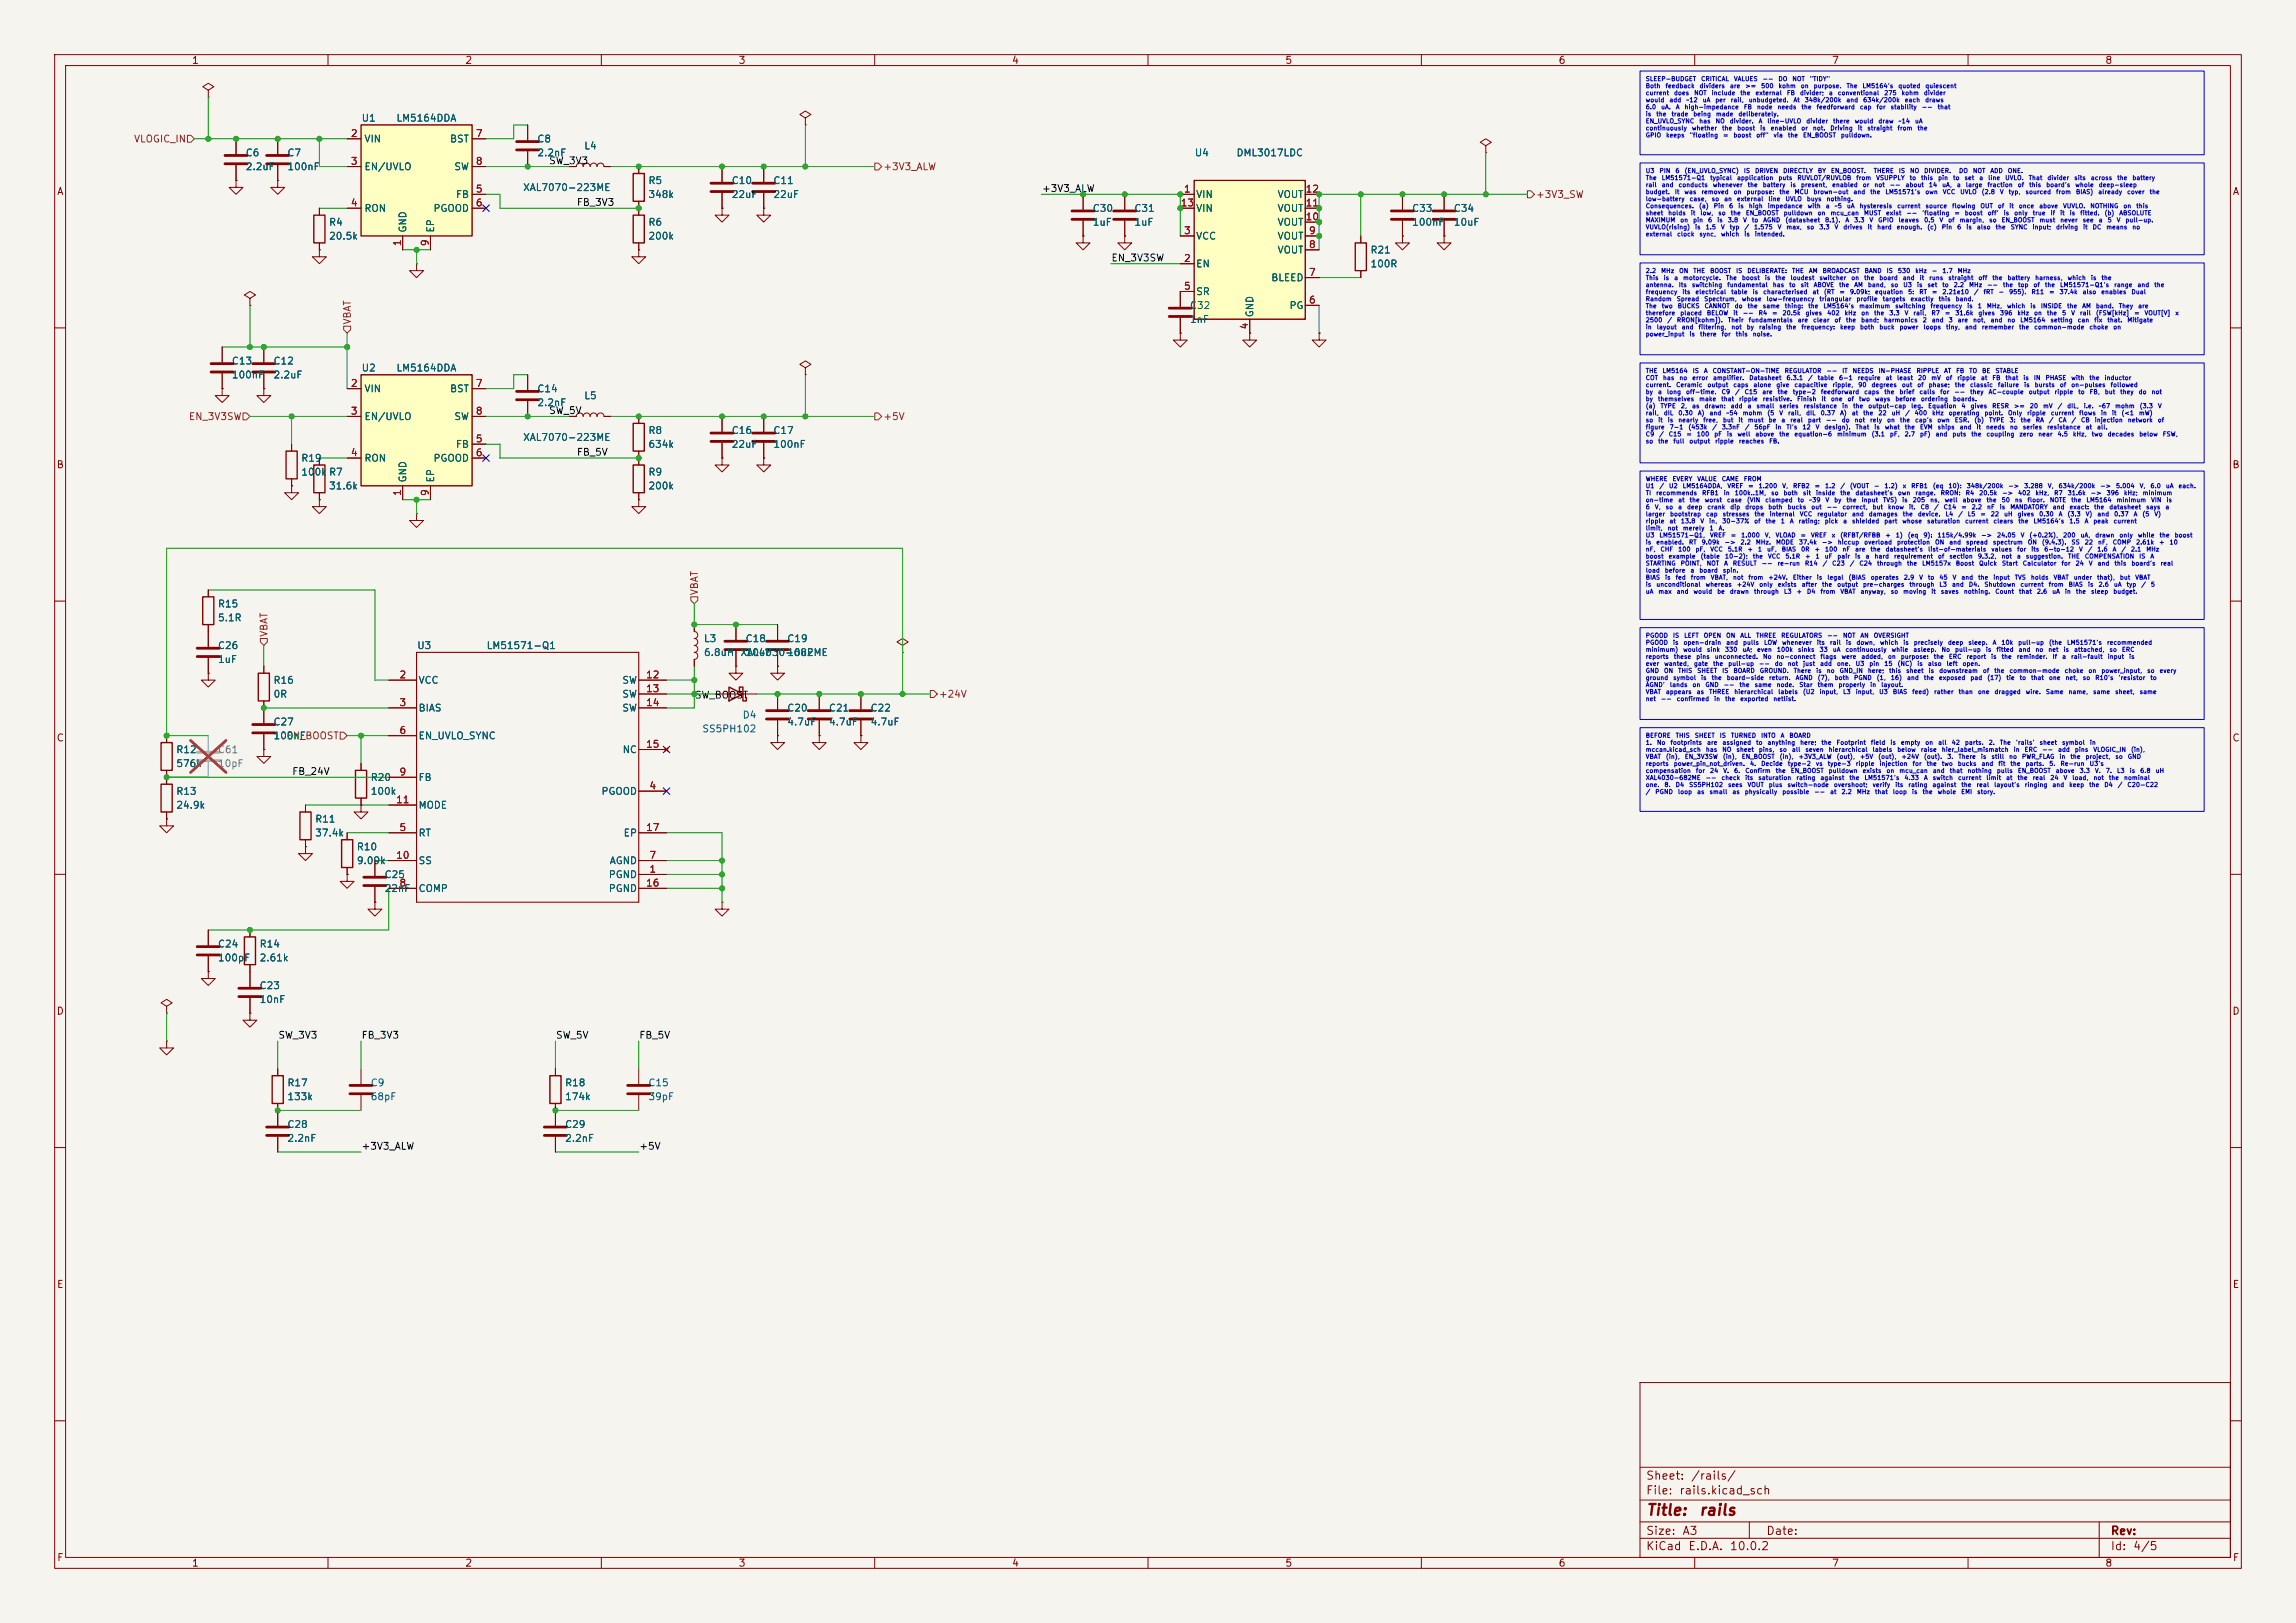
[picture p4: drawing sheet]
<svg xmlns="http://www.w3.org/2000/svg" width="420mm" height="297mm" viewBox="0 0 420 297" stroke-linecap="round" stroke-linejoin="round" font-family="sans-serif">
<defs><g id="words">
<g font-size="2" fill="#840000">
<text x="301" y="277.8">Title:</text>
<text x="310.7" y="277.8">rails</text>
</g>
<g font-size="1.5" fill="#840000">
<text x="301" y="273.8">File:</text>
<text x="301" y="271.1">Sheet:</text>
<text x="307.1" y="273.8">rails.kicad_sch</text>
<text x="309.2" y="271.1">/rails/</text>
<text x="301" y="281.2">Size:</text>
<text x="307.6" y="281.2">A3</text>
<text x="323" y="281.2">Date:</text>
<text x="386" y="281.2">Rev:</text>
<text x="301" y="284">KiCad</text>
<text x="308.7" y="284">E.D.A.</text>
<text x="316.3" y="284">10.0.2</text>
<text x="386" y="284">Id:</text>
<text x="390.1" y="284">4/5</text>
</g>
<g font-size="1.3" fill="#840000">
<text x="35" y="12">1</text>
<text x="85" y="12">2</text>
<text x="135" y="12">3</text>
<text x="185" y="12">4</text>
<text x="235" y="12">5</text>
<text x="285" y="12">6</text>
<text x="335" y="12">7</text>
<text x="385" y="12">8</text>
<text x="10.3" y="36">A</text>
<text x="408.3" y="36">A</text>
<text x="10.3" y="86">B</text>
<text x="408.2" y="86">B</text>
<text x="10.3" y="136">C</text>
<text x="408.2" y="136">C</text>
<text x="10.3" y="186">D</text>
<text x="408.2" y="186">D</text>
<text x="10.3" y="236">E</text>
<text x="408.3" y="236">E</text>
<text x="10.3" y="286">F</text>
<text x="35" y="287">1</text>
<text x="85" y="287">2</text>
<text x="135" y="287">3</text>
<text x="185" y="287">4</text>
<text x="235" y="287">5</text>
<text x="285" y="287">6</text>
<text x="335" y="287">7</text>
<text x="385" y="287">8</text>
<text x="408.3" y="286">F</text>
</g>
<g font-size="1.3" fill="#006464">
<text x="66" y="22.6">U1</text>
<text x="72.4" y="22.6">LM5164DDA</text>
<text x="44.8" y="28.9">C6</text>
<text x="52.5" y="28.9">C7</text>
<text x="66.5" y="26.4">VIN</text>
<text x="82.2" y="26.4">BST</text>
<text x="98.2" y="26.4">C8</text>
<text x="98.2" y="28.9">2.2nF</text>
<text x="106.8" y="27.6">L4</text>
<text x="218.4" y="28.9">U4</text>
<text x="226.1" y="28.9">DML3017LDC</text>
<text x="44.8" y="31.5">2.2uF</text>
<text x="52.5" y="31.5">100nF</text>
<text x="66.5" y="31.5">EN/UVLO</text>
<text x="83" y="31.5">SW</text>
<text x="95.6" y="35.3">XAL7070-223ME</text>
<text x="118.5" y="34">R5</text>
<text x="133.7" y="34">C10</text>
<text x="141.4" y="34">C11</text>
<text x="60.1" y="41.6">R4</text>
<text x="66.5" y="39.1">RON</text>
<text x="79.2" y="39.1">PGOOD</text>
<text x="83.3" y="36.5">FB</text>
<text x="118.5" y="41.6">R6</text>
<text x="118.5" y="36.5">348k</text>
<text x="133.7" y="36.5">22uF</text>
<text x="141.4" y="36.5">22uF</text>
<text x="199.8" y="41.6">1uF</text>
<text x="199.8" y="39.1">C30</text>
<text x="207.4" y="41.6">1uF</text>
<text x="207.4" y="39.1">C31</text>
<text x="218.7" y="36.5">VIN</text>
<text x="218.7" y="39.1">VIN</text>
<text x="233.6" y="41.6">VOUT</text>
<text x="233.6" y="39.1">VOUT</text>
<text x="233.6" y="36.5">VOUT</text>
<text x="258.2" y="41.6">100nF</text>
<text x="258.2" y="39.1">C33</text>
<text x="265.8" y="39.1">C34</text>
<text x="265.8" y="41.6">10uF</text>
<text x="60.1" y="44.2">20.5k</text>
<text x="74.6" y="42.7" transform="rotate(-90 74.6 42.7)">GND</text>
<text x="79.7" y="42.7" transform="rotate(-90 79.7 42.7)">EP</text>
<text x="118.5" y="44.2">200k</text>
<text x="218.7" y="44.2">VCC</text>
<text x="233.6" y="46.7">VOUT</text>
<text x="233.6" y="44.2">VOUT</text>
<text x="250.6" y="46.7">R21</text>
<text x="218.7" y="49.2">EN</text>
<text x="232.4" y="51.8">BLEED</text>
<text x="250.6" y="49.2">100R</text>
<text x="217.6" y="59.4">1nF</text>
<text x="217.6" y="56.9">C32</text>
<text x="218.7" y="54.3">SR</text>
<text x="229.6" y="58.2" transform="rotate(-90 229.6 58.2)">GND</text>
<text x="235.8" y="56.9">PG</text>
<text x="42.3" y="69.6">100nF</text>
<text x="42.3" y="67">C13</text>
<text x="49.9" y="67">C12</text>
<text x="49.9" y="69.6">2.2uF</text>
<text x="66" y="68.3">U2</text>
<text x="72.4" y="68.3">LM5164DDA</text>
<text x="66.5" y="72.1">VIN</text>
<text x="66.5" y="77.2">EN/UVLO</text>
<text x="82.2" y="72.1">BST</text>
<text x="83" y="77.2">SW</text>
<text x="98.2" y="72.1">C14</text>
<text x="98.2" y="74.6">2.2nF</text>
<text x="106.8" y="73.4">L5</text>
<text x="83.3" y="82.3">FB</text>
<text x="95.6" y="81">XAL7070-223ME</text>
<text x="118.5" y="79.7">R8</text>
<text x="118.5" y="82.3">634k</text>
<text x="133.7" y="79.7">C16</text>
<text x="133.7" y="82.3">22uF</text>
<text x="141.4" y="82.3">100nF</text>
<text x="141.4" y="79.7">C17</text>
<text x="55" y="84.8">R19</text>
<text x="55" y="87.3">100k R7</text>
<text x="60.1" y="89.9">31.6k</text>
<text x="66.5" y="84.8">RON</text>
<text x="74.6" y="88.4" transform="rotate(-90 74.6 88.4)">GND</text>
<text x="79.2" y="84.8">PGOOD</text>
<text x="79.7" y="88.4" transform="rotate(-90 79.7 88.4)">EP</text>
<text x="118.5" y="87.3">R9</text>
<text x="118.5" y="89.9">200k</text>
<text x="39.8" y="111.5">R15</text>
<text x="39.8" y="119.1">C26</text>
<text x="39.8" y="114">5.1R</text>
<text x="76.2" y="119.1">U3</text>
<text x="88.9" y="119.1">LM51571-Q1</text>
<text x="128.7" y="117.8">L3</text>
<text x="136.3" y="117.8">C18</text>
<text x="143.9" y="117.8">C19</text>
<text x="39.8" y="121.6">1uF</text>
<text x="49.9" y="125.4">R16</text>
<text x="76.5" y="125.4">VCC</text>
<text x="113.7" y="125.4">SW</text>
<text x="128.7" y="120.4">6.8uH</text>
<text x="135.3" y="120.4">XAL4030-682ME</text>
<text x="136.3" y="120.4">10uF</text>
<text x="143.9" y="120.4">10uF</text>
<text x="49.9" y="128">0R</text>
<text x="76.5" y="130.5">BIAS</text>
<text x="113.7" y="128">SW</text>
<text x="113.7" y="130.5">SW</text>
<text x="135.7" y="131.8">D4</text>
<text x="143.9" y="130.5">C20</text>
<text x="151.5" y="130.5">C21</text>
<text x="159.1" y="130.5">C22</text>
<text x="49.9" y="135.6">100nF</text>
<text x="49.9" y="133.1">C27</text>
<text x="76.5" y="135.6">EN_UVLO_SYNC</text>
<text x="128.4" y="134.3">SS5PH102</text>
<text x="143.9" y="133.1">4.7uF</text>
<text x="151.5" y="133.1">4.7uF</text>
<text x="159.1" y="133.1">4.7uF</text>
<text x="32.1" y="138.1">R12</text>
<text x="32.1" y="140.7">576k</text>
<text x="67.7" y="143.2">R20</text>
<text x="76.5" y="143.2">FB</text>
<text x="113.8" y="138.1">NC</text>
<text x="32.1" y="145.8">R13</text>
<text x="32.1" y="148.3">24.9k</text>
<text x="67.7" y="145.8">100k</text>
<text x="76.5" y="148.3">MODE</text>
<text x="109.9" y="145.8">PGOOD</text>
<text x="57.5" y="150.8">R11</text>
<text x="57.5" y="153.4">37.4k</text>
<text x="65.2" y="155.9">R10</text>
<text x="76.5" y="153.4">RT</text>
<text x="114" y="153.4">EP</text>
<text x="65.2" y="158.5">9.09k</text>
<text x="70.2" y="161">C25</text>
<text x="76.5" y="158.5">SS</text>
<text x="111.2" y="161">PGND</text>
<text x="111.4" y="158.5">AGND</text>
<text x="70.2" y="163.5">22nF</text>
<text x="76.5" y="163.5">COMP</text>
<text x="111.2" y="163.5">PGND</text>
<text x="39.8" y="173.7">C24</text>
<text x="47.4" y="173.7">R14</text>
<text x="39.8" y="176.2">100pF</text>
<text x="47.4" y="176.2">2.61k</text>
<text x="47.4" y="181.3">C23</text>
<text x="47.4" y="183.9">10nF</text>
<text x="52.5" y="199.1">R17</text>
<text x="52.5" y="201.6">133k</text>
<text x="67.7" y="199.1">C9</text>
<text x="67.7" y="201.6">68pF</text>
<text x="103.3" y="199.1">R18</text>
<text x="103.3" y="201.6">174k</text>
<text x="118.5" y="199.1">C15</text>
<text x="118.5" y="201.6">39pF</text>
<text x="52.5" y="206.7">C28</text>
<text x="52.5" y="209.3">2.2nF</text>
<text x="103.3" y="206.7">C29</text>
<text x="103.3" y="209.3">2.2nF</text>
</g>
<g font-size="1.3" fill="#725600">
<text x="24.4" y="26.4">VLOGIC_IN</text>
<text x="161.5" y="31.5">+3V3_ALW</text>
<text x="280.9" y="36.5">+3V3_SW</text>
<text x="64.5" y="59.5" transform="rotate(-90 64.5 59.5)">VBAT</text>
<text x="34.4" y="77.2">EN_3V3SW</text>
<text x="161.5" y="77.2">+5V</text>
<text x="128" y="109" transform="rotate(-90 128 109)">VBAT</text>
<text x="49.2" y="116.6" transform="rotate(-90 49.2 116.6)">VBAT</text>
<text x="171.6" y="128">+24V</text>
<text x="52.3" y="135.6">EN_BOOST</text>
</g>
<g font-size="1.3" fill="#a90000">
<text x="64.1" y="25.4">2</text>
<text x="86.9" y="25.4">7</text>
<text x="64.1" y="30.5">3</text>
<text x="86.9" y="35.5">5</text>
<text x="86.9" y="30.5">8</text>
<text x="216.5" y="35.5">1</text>
<text x="238.7" y="35.5">12</text>
<text x="64.1" y="38.1">4</text>
<text x="86.9" y="38.1">6</text>
<text x="215.9" y="38.1">13</text>
<text x="238.7" y="40.6">10</text>
<text x="238.7" y="38.1">11</text>
<text x="73.6" y="45.2" transform="rotate(-90 73.6 45.2)">1</text>
<text x="78.7" y="45.2" transform="rotate(-90 78.7 45.2)">9</text>
<text x="216.5" y="43.2">3</text>
<text x="239.3" y="45.7">8</text>
<text x="239.3" y="43.2">9</text>
<text x="216.5" y="48.2">2</text>
<text x="216.5" y="53.3">5</text>
<text x="239.3" y="50.8">7</text>
<text x="239.3" y="55.9">6</text>
<text x="228.6" y="60.4" transform="rotate(-90 228.6 60.4)">4</text>
<text x="64.1" y="71.1">2</text>
<text x="86.9" y="71.1">7</text>
<text x="64.1" y="76.2">3</text>
<text x="86.9" y="76.2">8</text>
<text x="64.1" y="83.8">4</text>
<text x="86.9" y="81.3">5</text>
<text x="86.9" y="83.8">6</text>
<text x="73.6" y="90.9" transform="rotate(-90 73.6 90.9)">1</text>
<text x="78.7" y="90.9" transform="rotate(-90 78.7 90.9)">9</text>
<text x="73" y="124.4">2</text>
<text x="118.1" y="124.4">12</text>
<text x="73" y="129.5">3</text>
<text x="118.1" y="127">13</text>
<text x="118.1" y="129.5">14</text>
<text x="73" y="134.6">6</text>
<text x="118.1" y="137.1">15</text>
<text x="73" y="142.2">9</text>
<text x="72.3" y="147.3">11</text>
<text x="118.7" y="144.8">4</text>
<text x="73" y="152.4">5</text>
<text x="118.1" y="152.4">17</text>
<text x="72.3" y="157.5">10</text>
<text x="118.7" y="160">1</text>
<text x="118.7" y="157.5">7</text>
<text x="73" y="162.5">8</text>
<text x="118.1" y="162.5">16</text>
</g>
<g font-size="1.3" fill="#0f0f0f">
<text x="100.3" y="30.4">SW_3V3</text>
<text x="190.5" y="35.4">+3V3_ALW</text>
<text x="105.4" y="38">FB_3V3</text>
<text x="203.2" y="48.1">EN_3V3SW</text>
<text x="100.3" y="76.1">SW_5V</text>
<text x="105.4" y="83.7">FB_5V</text>
<text x="127" y="128.1">SW_BOOST</text>
<text x="53.3" y="142.1">FB_24V</text>
<text x="50.8" y="190.4">SW_3V3</text>
<text x="66" y="190.4">FB_3V3</text>
<text x="101.6" y="190.4">SW_5V</text>
<text x="116.8" y="190.4">FB_5V</text>
<text x="66" y="210.7">+3V3_ALW</text>
<text x="116.8" y="210.7">+5V</text>
</g>
<g font-size="1.3" fill="#939391">
<text x="39.8" y="138.1">C61</text>
<text x="39.8" y="140.7">10pF</text>
</g>
<g font-size=".8" fill="#0000c2">
<text x="301" y="15">SLEEP-BUDGET</text>
<text x="301" y="16.3">Both</text>
<text x="301" y="17.6">current</text>
<text x="304.6" y="16.3">feedback</text>
<text x="306.1" y="17.6">does</text>
<text x="309.8" y="17.6">NOT</text>
<text x="310.8" y="16.3">dividers</text>
<text x="311.1" y="15">CRITICAL</text>
<text x="313" y="17.6">include</text>
<text x="316.4" y="16.3">are</text>
<text x="317.1" y="15">VALUES</text>
<text x="318.3" y="17.6">the</text>
<text x="319.2" y="16.3">&gt;=</text>
<text x="321" y="17.6">external</text>
<text x="322.1" y="16.3">500</text>
<text x="322.3" y="15">--</text>
<text x="325.2" y="15">DO</text>
<text x="325.2" y="16.3">kohm</text>
<text x="326.8" y="17.6">FB</text>
<text x="327.8" y="15">NOT</text>
<text x="329.2" y="17.6">divider;</text>
<text x="329.3" y="16.3">on</text>
<text x="331" y="15">&quot;TIDY&quot;</text>
<text x="331.7" y="16.3">purpose.</text>
<text x="334.5" y="17.6">a</text>
<text x="336.1" y="17.6">conventional</text>
<text x="337.7" y="16.3">The</text>
<text x="340.6" y="16.3">LM5164's</text>
<text x="344.6" y="17.6">275</text>
<text x="347.2" y="16.3">quoted</text>
<text x="347.8" y="17.6">kohm</text>
<text x="351.8" y="17.6">divider</text>
<text x="352.1" y="16.3">quiescent</text>
<text x="301" y="18.9">would</text>
<text x="301" y="20.2">6.0</text>
<text x="301" y="21.5">is</text>
<text x="301" y="22.8">EN_UVLO_SYNC</text>
<text x="302.9" y="21.5">the</text>
<text x="303.8" y="20.2">uA.</text>
<text x="305.3" y="18.9">add</text>
<text x="305.7" y="21.5">trade</text>
<text x="306.5" y="20.2">A</text>
<text x="308.1" y="20.2">high-impedance</text>
<text x="308.4" y="18.9">~12</text>
<text x="309.7" y="21.5">being</text>
<text x="310.7" y="22.8">has</text>
<text x="311.4" y="18.9">uA</text>
<text x="313.7" y="18.9">per</text>
<text x="313.7" y="22.8">NO</text>
<text x="313.8" y="21.5">made</text>
<text x="316.3" y="22.8">divider.</text>
<text x="316.5" y="18.9">rail,</text>
<text x="317.9" y="21.5">deliberately.</text>
<text x="318.9" y="20.2">FB</text>
<text x="319.8" y="18.9">unbudgeted.</text>
<text x="321.3" y="20.2">node</text>
<text x="321.6" y="22.8">A</text>
<text x="323.2" y="22.8">line-UVLO</text>
<text x="325.1" y="20.2">needs</text>
<text x="328" y="18.9">At</text>
<text x="329.4" y="20.2">the</text>
<text x="330" y="18.9">348k/200k</text>
<text x="330.3" y="22.8">divider</text>
<text x="332.2" y="20.2">feedforward</text>
<text x="335.2" y="22.8">there</text>
<text x="337.6" y="18.9">and</text>
<text x="339.2" y="22.8">would</text>
<text x="340.1" y="20.2">cap</text>
<text x="340.7" y="18.9">634k/200k</text>
<text x="343.2" y="20.2">for</text>
<text x="343.5" y="22.8">draw</text>
<text x="345.7" y="20.2">stability</text>
<text x="347.2" y="22.8">~14</text>
<text x="348.3" y="18.9">each</text>
<text x="350.2" y="22.8">uA</text>
<text x="351.5" y="20.2">--</text>
<text x="352.1" y="18.9">draws</text>
<text x="354.3" y="20.2">that</text>
<text x="301" y="24">continuously</text>
<text x="301" y="25.3">GPIO</text>
<text x="304.7" y="25.3">keeps</text>
<text x="309" y="25.3">&quot;floating</text>
<text x="309.4" y="24">whether</text>
<text x="314.9" y="24">the</text>
<text x="315.1" y="25.3">=</text>
<text x="317" y="25.3">boost</text>
<text x="317.7" y="24">boost</text>
<text x="321.2" y="25.3">off&quot;</text>
<text x="321.9" y="24">is</text>
<text x="323.8" y="24">enabled</text>
<text x="324.3" y="25.3">via</text>
<text x="327" y="25.3">the</text>
<text x="329.4" y="24">or</text>
<text x="329.7" y="25.3">EN_BOOST</text>
<text x="331.5" y="24">not.</text>
<text x="334.7" y="24">Driving</text>
<text x="336.7" y="25.3">pulldown.</text>
<text x="339.7" y="24">it</text>
<text x="341.5" y="24">straight</text>
<text x="347" y="24">from</text>
<text x="350.7" y="24">the</text>
<text x="301" y="31.9">U3</text>
<text x="301" y="33.1">The</text>
<text x="301" y="34.4">rail</text>
<text x="301" y="35.7">budget.</text>
<text x="303.5" y="31.9">PIN</text>
<text x="303.9" y="33.1">LM51571-Q1</text>
<text x="303.9" y="34.4">and</text>
<text x="306.3" y="35.7">It</text>
<text x="306.4" y="31.9">6</text>
<text x="307" y="34.4">conducts</text>
<text x="308" y="35.7">was</text>
<text x="308.1" y="31.9">(EN_UVLO_SYNC)</text>
<text x="311.1" y="35.7">removed</text>
<text x="312.7" y="33.1">typical</text>
<text x="313.2" y="34.4">whenever</text>
<text x="317" y="35.7">on</text>
<text x="317.7" y="33.1">application</text>
<text x="318.9" y="31.9">IS</text>
<text x="319.4" y="35.7">purpose:</text>
<text x="319.6" y="34.4">the</text>
<text x="321" y="31.9">DRIVEN</text>
<text x="322.4" y="34.4">battery</text>
<text x="325.2" y="33.1">puts</text>
<text x="325.4" y="35.7">the</text>
<text x="326.1" y="31.9">DIRECTLY</text>
<text x="327.4" y="34.4">is</text>
<text x="328.2" y="35.7">MCU</text>
<text x="328.7" y="33.1">RUVLOT/RUVLOB</text>
<text x="329.4" y="34.4">present,</text>
<text x="331.6" y="35.7">brown-out</text>
<text x="332.4" y="31.9">BY</text>
<text x="334.8" y="31.9">EN_BOOST.</text>
<text x="335.1" y="34.4">enabled</text>
<text x="338.9" y="35.7">and</text>
<text x="339.5" y="33.1">from</text>
<text x="340.7" y="34.4">or</text>
<text x="342" y="35.7">the</text>
<text x="342.7" y="31.9">THERE</text>
<text x="342.8" y="34.4">not</text>
<text x="343.1" y="33.1">VSUPPLY</text>
<text x="344.8" y="35.7">LM51571's</text>
<text x="345.6" y="34.4">--</text>
<text x="347.3" y="31.9">IS</text>
<text x="348.5" y="34.4">about</text>
<text x="349.2" y="33.1">to</text>
<text x="349.3" y="31.9">NO</text>
<text x="351.3" y="33.1">this</text>
<text x="351.9" y="31.9">DIVIDER.</text>
<text x="352.1" y="35.7">own</text>
<text x="352.7" y="34.4">14</text>
<text x="354.4" y="33.1">pin</text>
<text x="355.2" y="34.4">uA,</text>
<text x="355.3" y="35.7">VCC</text>
<text x="357.2" y="33.1">to</text>
<text x="357.9" y="34.4">a</text>
<text x="358.3" y="31.9">DO</text>
<text x="358.5" y="35.7">UVLO</text>
<text x="359.3" y="33.1">set</text>
<text x="359.5" y="34.4">large</text>
<text x="360.8" y="31.9">NOT</text>
<text x="362" y="33.1">a</text>
<text x="362.4" y="35.7">(2.8</text>
<text x="363.5" y="34.4">fraction</text>
<text x="363.6" y="33.1">line</text>
<text x="364" y="31.9">ADD</text>
<text x="365.7" y="35.7">V</text>
<text x="366.7" y="33.1">UVLO.</text>
<text x="367.2" y="31.9">ONE.</text>
<text x="367.3" y="35.7">typ,</text>
<text x="369" y="34.4">of</text>
<text x="370.4" y="35.7">sourced</text>
<text x="371" y="33.1">That</text>
<text x="371.1" y="34.4">this</text>
<text x="374.2" y="34.4">board's</text>
<text x="374.4" y="33.1">divider</text>
<text x="376" y="35.7">from</text>
<text x="379.3" y="33.1">sits</text>
<text x="379.5" y="34.4">whole</text>
<text x="379.7" y="35.7">BIAS)</text>
<text x="382.4" y="33.1">across</text>
<text x="383.7" y="35.7">already</text>
<text x="383.8" y="34.4">deep-sleep</text>
<text x="387.2" y="33.1">the</text>
<text x="389" y="35.7">cover</text>
<text x="390" y="33.1">battery</text>
<text x="393.1" y="35.7">the</text>
<text x="301" y="37">low-battery</text>
<text x="301" y="38.3">Consequences.</text>
<text x="301" y="39.6">sheet</text>
<text x="301" y="40.9">MAXIMUM</text>
<text x="305.1" y="39.6">holds</text>
<text x="307.3" y="40.9">on</text>
<text x="309" y="37">case,</text>
<text x="309.2" y="39.6">it</text>
<text x="309.6" y="40.9">pin</text>
<text x="310.7" y="38.3">(a)</text>
<text x="310.9" y="39.6">low,</text>
<text x="312.4" y="40.9">6</text>
<text x="313" y="37">so</text>
<text x="313.4" y="38.3">Pin</text>
<text x="314" y="40.9">is</text>
<text x="314.2" y="39.6">so</text>
<text x="315.3" y="37">an</text>
<text x="316" y="40.9">3.8</text>
<text x="316.2" y="38.3">6</text>
<text x="316.5" y="39.6">the</text>
<text x="317.6" y="37">external</text>
<text x="317.9" y="38.3">is</text>
<text x="318.8" y="40.9">V</text>
<text x="319.3" y="39.6">EN_BOOST</text>
<text x="319.8" y="38.3">high</text>
<text x="320.4" y="40.9">to</text>
<text x="322.5" y="40.9">AGND</text>
<text x="323.3" y="38.3">impedance</text>
<text x="323.4" y="37">line</text>
<text x="326.2" y="39.6">pulldown</text>
<text x="326.5" y="40.9">(datasheet</text>
<text x="326.5" y="37">UVLO</text>
<text x="330.4" y="37">buys</text>
<text x="330.6" y="38.3">with</text>
<text x="332.4" y="39.6">on</text>
<text x="333.8" y="40.9">8.1).</text>
<text x="333.9" y="38.3">a</text>
<text x="334" y="37">nothing.</text>
<text x="334.8" y="39.6">mcu_can</text>
<text x="335.5" y="38.3">~5</text>
<text x="337.5" y="40.9">A</text>
<text x="337.8" y="38.3">uA</text>
<text x="339.1" y="40.9">3.3</text>
<text x="340.1" y="38.3">hysteresis</text>
<text x="340.9" y="39.6">MUST</text>
<text x="341.9" y="40.9">V</text>
<text x="343.5" y="40.9">GPIO</text>
<text x="344.9" y="39.6">exist</text>
<text x="347" y="38.3">current</text>
<text x="347.2" y="40.9">leaves</text>
<text x="348.6" y="39.6">--</text>
<text x="351.5" y="39.6">'floating</text>
<text x="351.9" y="40.9">0.5</text>
<text x="352.1" y="38.3">source</text>
<text x="354.7" y="40.9">V</text>
<text x="356.3" y="40.9">of</text>
<text x="357" y="38.3">flowing</text>
<text x="357.4" y="39.6">=</text>
<text x="358.4" y="40.9">margin,</text>
<text x="359.3" y="39.6">boost</text>
<text x="362.2" y="38.3">OUT</text>
<text x="363.5" y="39.6">off'</text>
<text x="363.8" y="40.9">so</text>
<text x="365.4" y="38.3">of</text>
<text x="366.1" y="40.9">EN_BOOST</text>
<text x="366.4" y="39.6">is</text>
<text x="367.5" y="38.3">it</text>
<text x="368.4" y="39.6">only</text>
<text x="369.2" y="38.3">once</text>
<text x="371.7" y="39.6">true</text>
<text x="372.9" y="38.3">above</text>
<text x="373" y="40.9">must</text>
<text x="375" y="39.6">if</text>
<text x="376.8" y="39.6">it</text>
<text x="376.8" y="40.9">never</text>
<text x="377.3" y="38.3">VUVLO.</text>
<text x="378.5" y="39.6">is</text>
<text x="380.4" y="39.6">fitted.</text>
<text x="380.9" y="40.9">see</text>
<text x="382.3" y="38.3">NOTHING</text>
<text x="383.8" y="40.9">a</text>
<text x="384.9" y="39.6">(b)</text>
<text x="385.4" y="40.9">5</text>
<text x="387.1" y="40.9">V</text>
<text x="387.6" y="39.6">ABSOLUTE</text>
<text x="388.3" y="38.3">on</text>
<text x="388.7" y="40.9">pull-up.</text>
<text x="390.7" y="38.3">this</text>
<text x="301" y="42.2">VUVLO(rising)</text>
<text x="301" y="43.4">external</text>
<text x="306.7" y="43.4">clock</text>
<text x="310" y="42.2">is</text>
<text x="310.8" y="43.4">sync,</text>
<text x="311.9" y="42.2">1.5</text>
<text x="314.7" y="43.4">which</text>
<text x="314.7" y="42.2">V</text>
<text x="316.3" y="42.2">typ</text>
<text x="319" y="43.4">is</text>
<text x="319" y="42.2">/</text>
<text x="320.8" y="42.2">1.575</text>
<text x="320.9" y="43.4">intended.</text>
<text x="325.1" y="42.2">V</text>
<text x="326.7" y="42.2">max,</text>
<text x="330.4" y="42.2">so</text>
<text x="332.7" y="42.2">3.3</text>
<text x="335.5" y="42.2">V</text>
<text x="337.1" y="42.2">drives</text>
<text x="341.5" y="42.2">it</text>
<text x="343.3" y="42.2">hard</text>
<text x="346.9" y="42.2">enough.</text>
<text x="352.4" y="42.2">(c)</text>
<text x="355.1" y="42.2">Pin</text>
<text x="357.9" y="42.2">6</text>
<text x="359.6" y="42.2">is</text>
<text x="361.5" y="42.2">also</text>
<text x="364.9" y="42.2">the</text>
<text x="367.7" y="42.2">SYNC</text>
<text x="371.7" y="42.2">input;</text>
<text x="376" y="42.2">driving</text>
<text x="381" y="42.2">it</text>
<text x="382.7" y="42.2">DC</text>
<text x="385.2" y="42.2">means</text>
<text x="390" y="42.2">no</text>
<text x="301" y="50.2">2.2</text>
<text x="301" y="51.4">This</text>
<text x="301" y="52.7">antenna.</text>
<text x="303.8" y="50.2">MHz</text>
<text x="304.2" y="51.4">is</text>
<text x="306.2" y="51.4">a</text>
<text x="307" y="52.7">Its</text>
<text x="307.1" y="50.2">ON</text>
<text x="307.8" y="51.4">motorcycle.</text>
<text x="309.4" y="52.7">switching</text>
<text x="309.7" y="50.2">THE</text>
<text x="312.7" y="50.2">BOOST</text>
<text x="315.6" y="51.4">The</text>
<text x="315.9" y="52.7">fundamental</text>
<text x="317.5" y="50.2">IS</text>
<text x="318.6" y="51.4">boost</text>
<text x="319.5" y="50.2">DELIBERATE:</text>
<text x="322.7" y="51.4">is</text>
<text x="324.2" y="52.7">has</text>
<text x="324.7" y="51.4">the</text>
<text x="327.2" y="52.7">to</text>
<text x="327.4" y="51.4">loudest</text>
<text x="327.7" y="50.2">THE</text>
<text x="329.3" y="52.7">sit</text>
<text x="330.8" y="50.2">AM</text>
<text x="331.7" y="52.7">ABOVE</text>
<text x="332.7" y="51.4">switcher</text>
<text x="333.3" y="50.2">BROADCAST</text>
<text x="336.3" y="52.7">the</text>
<text x="338.6" y="51.4">on</text>
<text x="339.1" y="52.7">AM</text>
<text x="340.9" y="51.4">the</text>
<text x="341" y="50.2">BAND</text>
<text x="341.6" y="52.7">band,</text>
<text x="343.7" y="51.4">board</text>
<text x="345" y="50.2">IS</text>
<text x="345.8" y="52.7">so</text>
<text x="347.1" y="50.2">530</text>
<text x="348" y="51.4">and</text>
<text x="348.1" y="52.7">U3</text>
<text x="350.3" y="50.2">kHz</text>
<text x="350.6" y="52.7">is</text>
<text x="351.1" y="51.4">it</text>
<text x="352.5" y="52.7">set</text>
<text x="352.8" y="51.4">runs</text>
<text x="353.3" y="50.2">-</text>
<text x="355.2" y="52.7">to</text>
<text x="355.2" y="50.2">1.7</text>
<text x="356.3" y="51.4">straight</text>
<text x="357.3" y="52.7">2.2</text>
<text x="358" y="50.2">MHz</text>
<text x="360.1" y="52.7">MHz</text>
<text x="361.8" y="51.4">off</text>
<text x="363.4" y="52.7">--</text>
<text x="364.4" y="51.4">the</text>
<text x="366.3" y="52.7">the</text>
<text x="367.1" y="51.4">battery</text>
<text x="369.1" y="52.7">top</text>
<text x="371.9" y="52.7">of</text>
<text x="372.2" y="51.4">harness,</text>
<text x="374" y="52.7">the</text>
<text x="376.7" y="52.7">LM51571-Q1's</text>
<text x="378.1" y="51.4">which</text>
<text x="382.4" y="51.4">is</text>
<text x="384.3" y="51.4">the</text>
<text x="386.6" y="52.7">range</text>
<text x="390.9" y="52.7">and</text>
<text x="394" y="52.7">the</text>
<text x="301" y="54">frequency</text>
<text x="301" y="55.3">Random</text>
<text x="301" y="56.6">The</text>
<text x="301" y="57.9">therefore</text>
<text x="301" y="59.2">2500</text>
<text x="303.9" y="56.6">two</text>
<text x="304.9" y="59.2">/</text>
<text x="306.6" y="55.3">Spread</text>
<text x="306.7" y="59.2">RRON[kohm]).</text>
<text x="306.8" y="56.6">BUCKS</text>
<text x="307.3" y="57.9">placed</text>
<text x="307.6" y="54">its</text>
<text x="310" y="54">electrical</text>
<text x="311.6" y="55.3">Spectrum,</text>
<text x="311.7" y="56.6">CANNOT</text>
<text x="312.1" y="57.9">BELOW</text>
<text x="316" y="59.2">Their</text>
<text x="316.6" y="54">table</text>
<text x="317" y="57.9">it</text>
<text x="317.2" y="56.6">do</text>
<text x="318.5" y="55.3">whose</text>
<text x="318.7" y="57.9">--</text>
<text x="319.6" y="56.6">the</text>
<text x="319.8" y="59.2">fundamentals</text>
<text x="320.5" y="54">is</text>
<text x="321.6" y="57.9">R4</text>
<text x="322.4" y="56.6">same</text>
<text x="322.4" y="54">characterised</text>
<text x="323.1" y="55.3">low-frequency</text>
<text x="324.1" y="57.9">=</text>
<text x="326" y="57.9">20.5k</text>
<text x="326.4" y="56.6">thing:</text>
<text x="328.8" y="59.2">are</text>
<text x="330.2" y="57.9">gives</text>
<text x="330.7" y="56.6">the</text>
<text x="331.5" y="54">at</text>
<text x="331.6" y="59.2">clear</text>
<text x="332.7" y="55.3">triangular</text>
<text x="333.5" y="56.6">LM5164's</text>
<text x="333.5" y="54">(RT</text>
<text x="334.1" y="57.9">402</text>
<text x="335.5" y="59.2">of</text>
<text x="336.4" y="54">=</text>
<text x="337.3" y="57.9">kHz</text>
<text x="337.6" y="59.2">the</text>
<text x="338.3" y="54">9.09k;</text>
<text x="339.5" y="55.3">profile</text>
<text x="340" y="56.6">maximum</text>
<text x="340.4" y="59.2">band;</text>
<text x="340.4" y="57.9">on</text>
<text x="342.7" y="57.9">the</text>
<text x="342.9" y="54">equation</text>
<text x="344.3" y="55.3">targets</text>
<text x="344.5" y="59.2">harmonics</text>
<text x="345.5" y="57.9">3.3</text>
<text x="346.6" y="56.6">switching</text>
<text x="348.3" y="57.9">V</text>
<text x="348.9" y="54">5:</text>
<text x="349.4" y="55.3">exactly</text>
<text x="349.9" y="57.9">rail,</text>
<text x="351" y="54">RT</text>
<text x="351.6" y="59.2">2</text>
<text x="353.1" y="56.6">frequency</text>
<text x="353.2" y="57.9">R7</text>
<text x="353.3" y="59.2">and</text>
<text x="353.3" y="54">=</text>
<text x="354.5" y="55.3">this</text>
<text x="355.2" y="54">2.21e10</text>
<text x="355.7" y="57.9">=</text>
<text x="356.4" y="59.2">3</text>
<text x="357.6" y="57.9">31.6k</text>
<text x="357.6" y="55.3">band.</text>
<text x="358" y="59.2">are</text>
<text x="359.7" y="56.6">is</text>
<text x="360.8" y="59.2">not,</text>
<text x="361" y="54">/</text>
<text x="361.7" y="56.6">1</text>
<text x="361.8" y="57.9">gives</text>
<text x="362.7" y="54">fRT</text>
<text x="363.4" y="56.6">MHz,</text>
<text x="364" y="59.2">and</text>
<text x="365.5" y="54">-</text>
<text x="365.8" y="57.9">396</text>
<text x="367" y="56.6">which</text>
<text x="367.1" y="59.2">no</text>
<text x="367.4" y="54">955).</text>
<text x="368.9" y="57.9">kHz</text>
<text x="369.5" y="59.2">LM5164</text>
<text x="371.3" y="56.6">is</text>
<text x="371.5" y="54">R11</text>
<text x="372" y="57.9">on</text>
<text x="373.2" y="56.6">INSIDE</text>
<text x="374.3" y="57.9">the</text>
<text x="374.7" y="54">=</text>
<text x="375" y="59.2">setting</text>
<text x="376.6" y="54">37.4k</text>
<text x="377.1" y="57.9">5</text>
<text x="378" y="56.6">the</text>
<text x="378.8" y="57.9">V</text>
<text x="380" y="59.2">can</text>
<text x="380.4" y="57.9">rail</text>
<text x="380.8" y="56.6">AM</text>
<text x="380.9" y="54">also</text>
<text x="383" y="59.2">fix</text>
<text x="383.3" y="57.9">(FSW[kHz]</text>
<text x="383.3" y="56.6">band.</text>
<text x="384.3" y="54">enables</text>
<text x="385.4" y="59.2">that.</text>
<text x="387.5" y="56.6">They</text>
<text x="389" y="59.2">Mitigate</text>
<text x="389.8" y="54">Dual</text>
<text x="390.3" y="57.9">=</text>
<text x="391" y="56.6">are</text>
<text x="392.2" y="57.9">VOUT[V]</text>
<text x="397.8" y="57.9">x</text>
<text x="301" y="60.5">in</text>
<text x="301" y="61.7">power_input</text>
<text x="303" y="60.5">layout</text>
<text x="307.5" y="60.5">and</text>
<text x="308.9" y="61.7">is</text>
<text x="310.6" y="60.5">filtering,</text>
<text x="310.9" y="61.7">there</text>
<text x="314.8" y="61.7">for</text>
<text x="316.6" y="60.5">not</text>
<text x="317.4" y="61.7">this</text>
<text x="319.4" y="60.5">by</text>
<text x="320.5" y="61.7">noise.</text>
<text x="321.7" y="60.5">raising</text>
<text x="326.7" y="60.5">the</text>
<text x="329.4" y="60.5">frequency:</text>
<text x="336.5" y="60.5">keep</text>
<text x="340.2" y="60.5">both</text>
<text x="343.7" y="60.5">buck</text>
<text x="347.4" y="60.5">power</text>
<text x="351.7" y="60.5">loops</text>
<text x="355.9" y="60.5">tiny,</text>
<text x="359.4" y="60.5">and</text>
<text x="362.4" y="60.5">remember</text>
<text x="369.2" y="60.5">the</text>
<text x="372" y="60.5">common-mode</text>
<text x="382.1" y="60.5">choke</text>
<text x="386.5" y="60.5">on</text>
<text x="301" y="68.5">THE</text>
<text x="301" y="69.7">COT</text>
<text x="301" y="71">current.</text>
<text x="304" y="68.5">LM5164</text>
<text x="304.1" y="69.7">has</text>
<text x="306.5" y="71">Ceramic</text>
<text x="307.1" y="69.7">no</text>
<text x="309.5" y="69.7">error</text>
<text x="309.5" y="68.5">IS</text>
<text x="311.6" y="68.5">A</text>
<text x="312.3" y="71">output</text>
<text x="313.2" y="68.5">CONSTANT-ON-TIME</text>
<text x="313.3" y="69.7">amplifier.</text>
<text x="317" y="71">caps</text>
<text x="319.9" y="69.7">Datasheet</text>
<text x="320.7" y="71">alone</text>
<text x="324.8" y="71">give</text>
<text x="326.4" y="68.5">REGULATOR</text>
<text x="326.7" y="69.7">6.3.1</text>
<text x="328.1" y="71">capacitive</text>
<text x="330.7" y="69.7">/</text>
<text x="332.4" y="69.7">table</text>
<text x="334" y="68.5">--</text>
<text x="335.1" y="71">ripple,</text>
<text x="336.3" y="69.7">6-1</text>
<text x="336.9" y="68.5">IT</text>
<text x="338.8" y="68.5">NEEDS</text>
<text x="339.7" y="69.7">require</text>
<text x="339.8" y="71">90</text>
<text x="342.3" y="71">degrees</text>
<text x="343.6" y="68.5">IN-PHASE</text>
<text x="344.8" y="69.7">at</text>
<text x="346.9" y="69.7">least</text>
<text x="347.8" y="71">out</text>
<text x="350.5" y="68.5">RIPPLE</text>
<text x="350.6" y="71">of</text>
<text x="350.8" y="69.7">20</text>
<text x="352.7" y="71">phase;</text>
<text x="353.2" y="69.7">mV</text>
<text x="355.5" y="68.5">AT</text>
<text x="355.8" y="69.7">of</text>
<text x="357.5" y="71">the</text>
<text x="357.7" y="68.5">FB</text>
<text x="357.9" y="69.7">ripple</text>
<text x="360.1" y="68.5">TO</text>
<text x="360.3" y="71">classic</text>
<text x="362.3" y="69.7">at</text>
<text x="362.5" y="68.5">BE</text>
<text x="364.4" y="69.7">FB</text>
<text x="364.9" y="68.5">STABLE</text>
<text x="365.4" y="71">failure</text>
<text x="366.8" y="69.7">that</text>
<text x="370" y="69.7">is</text>
<text x="370.2" y="71">is</text>
<text x="372" y="69.7">IN</text>
<text x="372.1" y="71">bursts</text>
<text x="374.1" y="69.7">PHASE</text>
<text x="376.7" y="71">of</text>
<text x="378.8" y="71">on-pulses</text>
<text x="378.8" y="69.7">with</text>
<text x="382.1" y="69.7">the</text>
<text x="384.9" y="69.7">inductor</text>
<text x="386" y="71">followed</text>
<text x="301" y="72.3">by</text>
<text x="301" y="73.6">by</text>
<text x="301" y="74.9">(a)</text>
<text x="301" y="76.2">rail,</text>
<text x="301" y="77.5">so</text>
<text x="303.2" y="72.3">a</text>
<text x="303.2" y="73.6">themselves</text>
<text x="303.2" y="77.5">it</text>
<text x="303.6" y="74.9">TYPE</text>
<text x="304.3" y="76.2">dIL</text>
<text x="304.8" y="72.3">long</text>
<text x="305" y="77.5">is</text>
<text x="306.9" y="77.5">nearly</text>
<text x="306.9" y="76.2">0.30</text>
<text x="307.4" y="74.9">2,</text>
<text x="308.3" y="72.3">off-time.</text>
<text x="309.4" y="74.9">as</text>
<text x="310.5" y="76.2">A)</text>
<text x="310.7" y="73.6">make</text>
<text x="311.5" y="77.5">free,</text>
<text x="311.7" y="74.9">drawn:</text>
<text x="312.6" y="76.2">and</text>
<text x="314.8" y="73.6">that</text>
<text x="314.8" y="72.3">C9</text>
<text x="315.1" y="77.5">but</text>
<text x="315.7" y="76.2">~54</text>
<text x="316.5" y="74.9">add</text>
<text x="317.3" y="72.3">/</text>
<text x="317.9" y="77.5">it</text>
<text x="318" y="73.6">ripple</text>
<text x="318.7" y="76.2">mohm</text>
<text x="319" y="72.3">C15</text>
<text x="319.6" y="74.9">a</text>
<text x="319.6" y="77.5">must</text>
<text x="321.2" y="74.9">small</text>
<text x="322.3" y="72.3">are</text>
<text x="322.4" y="73.6">resistive.</text>
<text x="323.2" y="76.2">(5</text>
<text x="323.4" y="77.5">be</text>
<text x="325.1" y="72.3">the</text>
<text x="325.4" y="74.9">series</text>
<text x="325.4" y="76.2">V</text>
<text x="325.8" y="77.5">a</text>
<text x="327" y="76.2">rail,</text>
<text x="327.4" y="77.5">real</text>
<text x="327.9" y="72.3">type-2</text>
<text x="328.6" y="73.6">Finish</text>
<text x="329.8" y="74.9">resistance</text>
<text x="330.3" y="76.2">dIL</text>
<text x="330.6" y="77.5">part</text>
<text x="332.9" y="76.2">0.37</text>
<text x="333" y="72.3">feedforward</text>
<text x="333.1" y="73.6">it</text>
<text x="333.9" y="77.5">--</text>
<text x="334.8" y="73.6">one</text>
<text x="336.5" y="76.2">A)</text>
<text x="336.8" y="77.5">do</text>
<text x="336.9" y="74.9">in</text>
<text x="337.9" y="73.6">of</text>
<text x="338.6" y="76.2">at</text>
<text x="338.9" y="74.9">the</text>
<text x="339.2" y="77.5">not</text>
<text x="340" y="73.6">two</text>
<text x="340.7" y="76.2">the</text>
<text x="340.9" y="72.3">caps</text>
<text x="341.7" y="74.9">output-cap</text>
<text x="342" y="77.5">rely</text>
<text x="342.9" y="73.6">ways</text>
<text x="343.5" y="76.2">22</text>
<text x="344.6" y="72.3">the</text>
<text x="345.1" y="77.5">on</text>
<text x="345.9" y="76.2">uH</text>
<text x="346.6" y="73.6">before</text>
<text x="347.4" y="72.3">brief</text>
<text x="347.5" y="77.5">the</text>
<text x="348.4" y="76.2">/</text>
<text x="349.5" y="74.9">leg.</text>
<text x="350.1" y="76.2">400</text>
<text x="350.2" y="77.5">cap's</text>
<text x="351" y="72.3">calls</text>
<text x="351.3" y="73.6">ordering</text>
<text x="352.6" y="74.9">Equation</text>
<text x="353.3" y="76.2">kHz</text>
<text x="354.3" y="77.5">own</text>
<text x="354.8" y="72.3">for</text>
<text x="356.4" y="76.2">operating</text>
<text x="357.2" y="73.6">boards.</text>
<text x="357.4" y="72.3">--</text>
<text x="357.5" y="77.5">ESR.</text>
<text x="358.7" y="74.9">4</text>
<text x="360.3" y="72.3">they</text>
<text x="360.4" y="74.9">gives</text>
<text x="361.1" y="77.5">(b)</text>
<text x="362.9" y="76.2">point.</text>
<text x="363.7" y="72.3">AC-couple</text>
<text x="363.8" y="77.5">TYPE</text>
<text x="364.3" y="74.9">RESR</text>
<text x="367.2" y="76.2">Only</text>
<text x="367.5" y="77.5">3:</text>
<text x="368.3" y="74.9">&gt;=</text>
<text x="369.5" y="77.5">the</text>
<text x="370.7" y="76.2">ripple</text>
<text x="371" y="72.3">output</text>
<text x="371.2" y="74.9">20</text>
<text x="372.3" y="77.5">RA</text>
<text x="373.6" y="74.9">mV</text>
<text x="374.7" y="77.5">/</text>
<text x="375.1" y="76.2">current</text>
<text x="375.7" y="72.3">ripple</text>
<text x="376.3" y="74.9">/</text>
<text x="376.4" y="77.5">CA</text>
<text x="378" y="74.9">dIL,</text>
<text x="378.8" y="77.5">/</text>
<text x="380.1" y="72.3">to</text>
<text x="380.2" y="76.2">flows</text>
<text x="380.6" y="77.5">CB</text>
<text x="381.1" y="74.9">i.e.</text>
<text x="382.2" y="72.3">FB,</text>
<text x="383.1" y="77.5">injection</text>
<text x="383.8" y="74.9">~67</text>
<text x="384.2" y="76.2">in</text>
<text x="384.9" y="72.3">but</text>
<text x="386.2" y="76.2">it</text>
<text x="386.8" y="74.9">mohm</text>
<text x="387.7" y="72.3">they</text>
<text x="388" y="76.2">(&lt;1</text>
<text x="389.1" y="77.5">network</text>
<text x="391.1" y="72.3">do</text>
<text x="391.2" y="76.2">mW)</text>
<text x="391.3" y="74.9">(3.3</text>
<text x="393.5" y="72.3">not</text>
<text x="394.6" y="77.5">of</text>
<text x="394.7" y="74.9">V</text>
<text x="301" y="78.8">figure</text>
<text x="301" y="80">C9</text>
<text x="301" y="81.3">so</text>
<text x="303.2" y="81.3">the</text>
<text x="303.4" y="80">/</text>
<text x="305.2" y="80">C15</text>
<text x="305.3" y="78.8">7-1</text>
<text x="306" y="81.3">full</text>
<text x="308.4" y="80">=</text>
<text x="308.7" y="78.8">(453k</text>
<text x="308.9" y="81.3">output</text>
<text x="310.3" y="80">100</text>
<text x="313.1" y="78.8">/</text>
<text x="313.5" y="80">pF</text>
<text x="313.6" y="81.3">ripple</text>
<text x="314.9" y="78.8">3.3nF</text>
<text x="315.8" y="80">is</text>
<text x="317.7" y="80">well</text>
<text x="318" y="81.3">reaches</text>
<text x="319.1" y="78.8">/</text>
<text x="320.8" y="78.8">56pF</text>
<text x="321" y="80">above</text>
<text x="323.5" y="81.3">FB.</text>
<text x="324.7" y="78.8">in</text>
<text x="325.4" y="80">the</text>
<text x="326.7" y="78.8">TI's</text>
<text x="328.2" y="80">equation-6</text>
<text x="329.6" y="78.8">12</text>
<text x="332" y="78.8">V</text>
<text x="333.6" y="78.8">design).</text>
<text x="336" y="80">minimum</text>
<text x="339.3" y="78.8">That</text>
<text x="342.3" y="80">(3.1</text>
<text x="342.8" y="78.8">is</text>
<text x="344.7" y="78.8">what</text>
<text x="345.6" y="80">pF,</text>
<text x="348.3" y="80">2.7</text>
<text x="348.3" y="78.8">the</text>
<text x="351.1" y="78.8">EVM</text>
<text x="351.1" y="80">pF)</text>
<text x="354" y="80">and</text>
<text x="354.3" y="78.8">ships</text>
<text x="357.1" y="80">puts</text>
<text x="358.4" y="78.8">and</text>
<text x="360.5" y="80">the</text>
<text x="361.5" y="78.8">it</text>
<text x="363.2" y="78.8">needs</text>
<text x="363.3" y="80">coupling</text>
<text x="367.6" y="78.8">no</text>
<text x="369.3" y="80">zero</text>
<text x="369.9" y="78.8">series</text>
<text x="372.8" y="80">near</text>
<text x="374.4" y="78.8">resistance</text>
<text x="376.3" y="80">4.5</text>
<text x="379.1" y="80">kHz,</text>
<text x="381.4" y="78.8">at</text>
<text x="382.5" y="80">two</text>
<text x="383.5" y="78.8">all.</text>
<text x="385.4" y="80">decades</text>
<text x="391.2" y="80">below</text>
<text x="395.5" y="80">FSW,</text>
<text x="301" y="88.2">WHERE</text>
<text x="301" y="89.5">U1</text>
<text x="303.5" y="89.5">/</text>
<text x="305.2" y="89.5">U2</text>
<text x="305.9" y="88.2">EVERY</text>
<text x="307.7" y="89.5">LM5164DDA,</text>
<text x="310.4" y="88.2">VALUE</text>
<text x="314.9" y="88.2">CAME</text>
<text x="315.9" y="89.5">VREF</text>
<text x="318.9" y="88.2">FROM</text>
<text x="319.7" y="89.5">=</text>
<text x="321.6" y="89.5">1.200</text>
<text x="325.9" y="89.5">V,</text>
<text x="327.9" y="89.5">RFB2</text>
<text x="331.9" y="89.5">=</text>
<text x="333.8" y="89.5">1.2</text>
<text x="336.6" y="89.5">/</text>
<text x="338.3" y="89.5">(VOUT</text>
<text x="342.7" y="89.5">-</text>
<text x="344.6" y="89.5">1.2)</text>
<text x="348" y="89.5">x</text>
<text x="349.5" y="89.5">RFB1</text>
<text x="353.5" y="89.5">(eq</text>
<text x="356.3" y="89.5">10):</text>
<text x="359.7" y="89.5">348k/200k</text>
<text x="367.3" y="89.5">-&gt;</text>
<text x="370.2" y="89.5">3.288</text>
<text x="374.5" y="89.5">V,</text>
<text x="376.5" y="89.5">634k/200k</text>
<text x="384.1" y="89.5">-&gt;</text>
<text x="387" y="89.5">5.004</text>
<text x="391.3" y="89.5">V,</text>
<text x="393.3" y="89.5">6.0</text>
<text x="396.1" y="89.5">uA</text>
<text x="398.4" y="89.5">each.</text>
<text x="301" y="90.8">TI</text>
<text x="301" y="92.1">on-time</text>
<text x="301" y="93.4">6</text>
<text x="301" y="94.7">larger</text>
<text x="301" y="96">ripple</text>
<text x="302.6" y="93.4">V,</text>
<text x="302.8" y="90.8">recommends</text>
<text x="304.6" y="93.4">so</text>
<text x="305.3" y="96">at</text>
<text x="305.4" y="94.7">bootstrap</text>
<text x="306.9" y="93.4">a</text>
<text x="306.9" y="92.1">at</text>
<text x="307.4" y="96">13.8</text>
<text x="308.5" y="93.4">deep</text>
<text x="309" y="92.1">the</text>
<text x="310.9" y="96">V</text>
<text x="311.3" y="90.8">RFB1</text>
<text x="311.7" y="92.1">worst</text>
<text x="312" y="94.7">cap</text>
<text x="312.2" y="93.4">crank</text>
<text x="312.5" y="96">in,</text>
<text x="314.9" y="96">30-37%</text>
<text x="315" y="94.7">stresses</text>
<text x="315.2" y="90.8">in</text>
<text x="315.8" y="92.1">case</text>
<text x="316.4" y="93.4">dip</text>
<text x="317.2" y="90.8">100k..1M,</text>
<text x="319.1" y="93.4">drops</text>
<text x="319.5" y="92.1">(VIN</text>
<text x="320.8" y="96">of</text>
<text x="320.8" y="94.7">the</text>
<text x="322.8" y="92.1">clamped</text>
<text x="322.9" y="96">the</text>
<text x="323.4" y="93.4">both</text>
<text x="323.6" y="94.7">internal</text>
<text x="323.9" y="90.8">so</text>
<text x="325.7" y="96">1</text>
<text x="326.2" y="90.8">both</text>
<text x="326.9" y="93.4">bucks</text>
<text x="327.3" y="96">A</text>
<text x="328.7" y="92.1">to</text>
<text x="328.9" y="96">rating;</text>
<text x="329.1" y="94.7">VCC</text>
<text x="329.7" y="90.8">sit</text>
<text x="330.8" y="92.1">~39</text>
<text x="331.2" y="93.4">out</text>
<text x="332.1" y="90.8">inside</text>
<text x="332.3" y="94.7">regulator</text>
<text x="333.7" y="96">pick</text>
<text x="333.8" y="92.1">V</text>
<text x="334" y="93.4">--</text>
<text x="335.4" y="92.1">by</text>
<text x="336.5" y="90.8">the</text>
<text x="336.9" y="93.4">correct,</text>
<text x="337.1" y="96">a</text>
<text x="337.7" y="92.1">the</text>
<text x="338.7" y="94.7">and</text>
<text x="338.7" y="96">shielded</text>
<text x="339.3" y="90.8">datasheet's</text>
<text x="340.4" y="92.1">input</text>
<text x="341.8" y="94.7">damages</text>
<text x="342.5" y="93.4">but</text>
<text x="344.4" y="92.1">TVS)</text>
<text x="344.6" y="96">part</text>
<text x="345.3" y="93.4">know</text>
<text x="347.1" y="90.8">own</text>
<text x="347.9" y="92.1">is</text>
<text x="347.9" y="96">whose</text>
<text x="348" y="94.7">the</text>
<text x="349.1" y="93.4">it.</text>
<text x="349.8" y="92.1">205</text>
<text x="350.3" y="90.8">range.</text>
<text x="350.7" y="94.7">device.</text>
<text x="351.2" y="93.4">C8</text>
<text x="352.4" y="96">saturation</text>
<text x="353" y="92.1">ns,</text>
<text x="353.7" y="93.4">/</text>
<text x="354.9" y="90.8">RRON:</text>
<text x="355.4" y="93.4">C14</text>
<text x="355.6" y="92.1">well</text>
<text x="355.8" y="94.7">L4</text>
<text x="358.1" y="94.7">/</text>
<text x="358.7" y="93.4">=</text>
<text x="358.9" y="92.1">above</text>
<text x="359.4" y="96">current</text>
<text x="359.5" y="90.8">R4</text>
<text x="359.9" y="94.7">L5</text>
<text x="360.6" y="93.4">2.2</text>
<text x="361.9" y="90.8">20.5k</text>
<text x="362.2" y="94.7">=</text>
<text x="363.3" y="92.1">the</text>
<text x="363.4" y="93.4">nF</text>
<text x="364.1" y="94.7">22</text>
<text x="364.5" y="96">clears</text>
<text x="365.7" y="93.4">is</text>
<text x="366.1" y="92.1">50</text>
<text x="366.2" y="90.8">-&gt;</text>
<text x="366.5" y="94.7">uH</text>
<text x="367.6" y="93.4">MANDATORY</text>
<text x="368.5" y="92.1">ns</text>
<text x="369" y="94.7">gives</text>
<text x="369.1" y="90.8">402</text>
<text x="369.1" y="96">the</text>
<text x="370.8" y="92.1">floor.</text>
<text x="371.9" y="96">LM5164's</text>
<text x="372.2" y="90.8">kHz,</text>
<text x="372.9" y="94.7">0.30</text>
<text x="374.9" y="92.1">NOTE</text>
<text x="375.4" y="93.4">and</text>
<text x="375.7" y="90.8">R7</text>
<text x="376.5" y="94.7">A</text>
<text x="378.1" y="94.7">(3.3</text>
<text x="378.1" y="90.8">31.6k</text>
<text x="378.4" y="96">1.5</text>
<text x="378.5" y="93.4">exact:</text>
<text x="378.8" y="92.1">the</text>
<text x="381.2" y="96">A</text>
<text x="381.4" y="94.7">V)</text>
<text x="381.6" y="92.1">LM5164</text>
<text x="382.4" y="90.8">-&gt;</text>
<text x="382.8" y="96">peak</text>
<text x="383" y="93.4">the</text>
<text x="383.6" y="94.7">and</text>
<text x="385.2" y="90.8">396</text>
<text x="385.7" y="93.4">datasheet</text>
<text x="386.5" y="96">current</text>
<text x="386.6" y="94.7">0.37</text>
<text x="387.1" y="92.1">minimum</text>
<text x="388.4" y="90.8">kHz;</text>
<text x="390.2" y="94.7">A</text>
<text x="391.8" y="94.7">(5</text>
<text x="391.9" y="90.8">minimum</text>
<text x="392.5" y="93.4">says</text>
<text x="393.4" y="92.1">VIN</text>
<text x="394" y="94.7">V)</text>
<text x="396" y="93.4">a</text>
<text x="396.2" y="92.1">is</text>
<text x="301" y="97.2">limit,</text>
<text x="301" y="98.5">U3</text>
<text x="301" y="99.8">is</text>
<text x="301" y="101.1">nF,</text>
<text x="302.9" y="99.8">enabled.</text>
<text x="303.5" y="98.5">LM51571-Q1,</text>
<text x="303.6" y="101.1">CHF</text>
<text x="304.9" y="97.2">not</text>
<text x="306.9" y="101.1">100</text>
<text x="307.8" y="97.2">merely</text>
<text x="308.9" y="99.8">RT</text>
<text x="310.1" y="101.1">pF,</text>
<text x="311.2" y="99.8">9.09k</text>
<text x="312.6" y="97.2">1</text>
<text x="312.7" y="98.5">VREF</text>
<text x="312.8" y="101.1">VCC</text>
<text x="314.3" y="97.2">A.</text>
<text x="315.4" y="99.8">-&gt;</text>
<text x="316" y="101.1">5.1R</text>
<text x="316.5" y="98.5">=</text>
<text x="318.3" y="99.8">2.2</text>
<text x="318.4" y="98.5">1.000</text>
<text x="319.6" y="101.1">+</text>
<text x="321.1" y="99.8">MHz.</text>
<text x="321.5" y="101.1">1</text>
<text x="322.7" y="98.5">V,</text>
<text x="323.1" y="101.1">uF,</text>
<text x="324.7" y="98.5">VLOAD</text>
<text x="324.8" y="99.8">MODE</text>
<text x="325.8" y="101.1">BIAS</text>
<text x="329" y="99.8">37.4k</text>
<text x="329.3" y="98.5">=</text>
<text x="329.4" y="101.1">0R</text>
<text x="331.2" y="98.5">VREF</text>
<text x="331.8" y="101.1">+</text>
<text x="333.2" y="99.8">-&gt;</text>
<text x="333.7" y="101.1">100</text>
<text x="335" y="98.5">x</text>
<text x="336.1" y="99.8">hiccup</text>
<text x="336.5" y="98.5">(RFBT/RFBB</text>
<text x="336.9" y="101.1">nF</text>
<text x="339.2" y="101.1">are</text>
<text x="340.9" y="99.8">overload</text>
<text x="342.1" y="101.1">the</text>
<text x="344.8" y="98.5">+</text>
<text x="344.8" y="101.1">datasheet's</text>
<text x="346.7" y="98.5">1)</text>
<text x="346.9" y="99.8">protection</text>
<text x="348.9" y="98.5">(eq</text>
<text x="351.7" y="98.5">9):</text>
<text x="352.6" y="101.1">list-of-materials</text>
<text x="353.9" y="99.8">ON</text>
<text x="354.3" y="98.5">115k/4.99k</text>
<text x="356.5" y="99.8">and</text>
<text x="359.5" y="99.8">spread</text>
<text x="362.3" y="98.5">-&gt;</text>
<text x="364.2" y="101.1">values</text>
<text x="364.4" y="99.8">spectrum</text>
<text x="365.2" y="98.5">24.05</text>
<text x="368.9" y="101.1">for</text>
<text x="369.5" y="98.5">V</text>
<text x="370.8" y="99.8">ON</text>
<text x="371.1" y="98.5">(+0.2%),</text>
<text x="371.5" y="101.1">its</text>
<text x="373.4" y="99.8">(9.4.3).</text>
<text x="373.9" y="101.1">6-to-12</text>
<text x="377.3" y="98.5">200</text>
<text x="378.8" y="99.8">SS</text>
<text x="380.2" y="101.1">V</text>
<text x="380.5" y="98.5">uA,</text>
<text x="381.3" y="99.8">22</text>
<text x="381.8" y="101.1">/</text>
<text x="383.2" y="98.5">drawn</text>
<text x="383.6" y="101.1">1.6</text>
<text x="383.7" y="99.8">nF,</text>
<text x="386.4" y="101.1">A</text>
<text x="386.4" y="99.8">COMP</text>
<text x="387.6" y="98.5">only</text>
<text x="388" y="101.1">/</text>
<text x="389.7" y="101.1">2.1</text>
<text x="390.6" y="99.8">2.61k</text>
<text x="391" y="98.5">while</text>
<text x="392.5" y="101.1">MHz</text>
<text x="394.9" y="99.8">+</text>
<text x="394.9" y="98.5">the</text>
<text x="396.8" y="99.8">10</text>
<text x="397.7" y="98.5">boost</text>
<text x="301" y="102.4">boost</text>
<text x="301" y="103.7">STARTING</text>
<text x="301" y="105">load</text>
<text x="301" y="106.3">BIAS</text>
<text x="301" y="107.6">is</text>
<text x="302.9" y="107.6">unconditional</text>
<text x="304.4" y="105">before</text>
<text x="304.5" y="106.3">is</text>
<text x="305.1" y="102.4">example</text>
<text x="306.4" y="106.3">fed</text>
<text x="307.3" y="103.7">POINT,</text>
<text x="309.1" y="105">a</text>
<text x="309.2" y="106.3">from</text>
<text x="310.8" y="105">board</text>
<text x="311" y="102.4">(table</text>
<text x="311.9" y="107.6">whereas</text>
<text x="312.1" y="103.7">NOT</text>
<text x="312.8" y="106.3">VBAT,</text>
<text x="315.1" y="105">spin.</text>
<text x="315.3" y="103.7">A</text>
<text x="315.4" y="102.4">10-2);</text>
<text x="316.9" y="103.7">RESULT</text>
<text x="316.9" y="106.3">not</text>
<text x="317.6" y="107.6">+24V</text>
<text x="319.7" y="106.3">from</text>
<text x="320.5" y="102.4">the</text>
<text x="321.7" y="107.6">only</text>
<text x="322.2" y="103.7">--</text>
<text x="323.3" y="102.4">VCC</text>
<text x="323.4" y="106.3">+24V.</text>
<text x="325.1" y="103.7">re-run</text>
<text x="325.1" y="107.6">exists</text>
<text x="326.5" y="102.4">5.1R</text>
<text x="327.9" y="106.3">Either</text>
<text x="329.5" y="107.6">after</text>
<text x="330.1" y="103.7">R14</text>
<text x="330.1" y="102.4">+</text>
<text x="332" y="102.4">1</text>
<text x="332.2" y="106.3">is</text>
<text x="333.2" y="107.6">the</text>
<text x="333.3" y="103.7">/</text>
<text x="333.7" y="102.4">uF</text>
<text x="334.2" y="106.3">legal</text>
<text x="335.1" y="103.7">C23</text>
<text x="336" y="107.6">output</text>
<text x="336" y="102.4">pair</text>
<text x="338" y="106.3">(BIAS</text>
<text x="338.3" y="103.7">/</text>
<text x="339.2" y="102.4">is</text>
<text x="340" y="103.7">C24</text>
<text x="340.7" y="107.6">pre-charges</text>
<text x="341.2" y="102.4">a</text>
<text x="342.1" y="106.3">operates</text>
<text x="342.8" y="102.4">hard</text>
<text x="343.3" y="103.7">through</text>
<text x="346.4" y="102.4">requirement</text>
<text x="348.2" y="106.3">2.9</text>
<text x="348.7" y="103.7">the</text>
<text x="349.2" y="107.6">through</text>
<text x="351" y="106.3">V</text>
<text x="351.5" y="103.7">LM5157x</text>
<text x="352.6" y="106.3">to</text>
<text x="354.4" y="102.4">of</text>
<text x="354.7" y="107.6">L3</text>
<text x="354.7" y="106.3">45</text>
<text x="356.5" y="102.4">section</text>
<text x="357" y="107.6">and</text>
<text x="357.1" y="106.3">V</text>
<text x="357.7" y="103.7">Boost</text>
<text x="358.7" y="106.3">and</text>
<text x="360.1" y="107.6">D4.</text>
<text x="361.7" y="102.4">9.3.2,</text>
<text x="361.8" y="106.3">the</text>
<text x="361.9" y="103.7">Quick</text>
<text x="362.9" y="107.6">Shutdown</text>
<text x="364.5" y="106.3">input</text>
<text x="366" y="102.4">not</text>
<text x="366.1" y="103.7">Start</text>
<text x="368.4" y="106.3">TVS</text>
<text x="368.8" y="102.4">a</text>
<text x="369.5" y="107.6">current</text>
<text x="369.9" y="103.7">Calculator</text>
<text x="370.5" y="102.4">suggestion.</text>
<text x="371.4" y="106.3">holds</text>
<text x="374.7" y="107.6">from</text>
<text x="375.6" y="106.3">VBAT</text>
<text x="377" y="103.7">for</text>
<text x="378.2" y="102.4">THE</text>
<text x="378.3" y="107.6">BIAS</text>
<text x="379.2" y="106.3">under</text>
<text x="379.6" y="103.7">24</text>
<text x="381.3" y="102.4">COMPENSATION</text>
<text x="381.8" y="107.6">is</text>
<text x="382" y="103.7">V</text>
<text x="383.5" y="106.3">that),</text>
<text x="383.6" y="103.7">and</text>
<text x="383.8" y="107.6">2.6</text>
<text x="386.6" y="107.6">uA</text>
<text x="386.7" y="103.7">this</text>
<text x="387.7" y="106.3">but</text>
<text x="388.9" y="107.6">typ</text>
<text x="389.8" y="103.7">board's</text>
<text x="390.5" y="106.3">VBAT</text>
<text x="391.2" y="102.4">IS</text>
<text x="391.6" y="107.6">/</text>
<text x="393.3" y="102.4">A</text>
<text x="393.3" y="107.6">5</text>
<text x="395.1" y="103.7">real</text>
<text x="301" y="108.8">uA</text>
<text x="303.3" y="108.8">max</text>
<text x="306.6" y="108.8">and</text>
<text x="309.7" y="108.8">would</text>
<text x="314" y="108.8">be</text>
<text x="316.3" y="108.8">drawn</text>
<text x="320.8" y="108.8">through</text>
<text x="326.2" y="108.8">L3</text>
<text x="328.5" y="108.8">+</text>
<text x="330.4" y="108.8">D4</text>
<text x="332.9" y="108.8">from</text>
<text x="336.6" y="108.8">VBAT</text>
<text x="340.3" y="108.8">anyway,</text>
<text x="345.8" y="108.8">so</text>
<text x="348" y="108.8">moving</text>
<text x="353.2" y="108.8">it</text>
<text x="354.9" y="108.8">saves</text>
<text x="359.1" y="108.8">nothing.</text>
<text x="364.9" y="108.8">Count</text>
<text x="369.2" y="108.8">that</text>
<text x="372.5" y="108.8">2.6</text>
<text x="375.3" y="108.8">uA</text>
<text x="377.6" y="108.8">in</text>
<text x="379.6" y="108.8">the</text>
<text x="382.4" y="108.8">sleep</text>
<text x="386.5" y="108.8">budget.</text>
<text x="301" y="116.9">PGOOD</text>
<text x="301" y="118.2">PGOOD</text>
<text x="301" y="119.5">minimum)</text>
<text x="305.9" y="116.9">IS</text>
<text x="305.9" y="118.2">is</text>
<text x="307.8" y="119.5">would</text>
<text x="307.9" y="118.2">open-drain</text>
<text x="308" y="116.9">LEFT</text>
<text x="311.6" y="116.9">OPEN</text>
<text x="312.1" y="119.5">sink</text>
<text x="315.4" y="119.5">330</text>
<text x="315.7" y="116.9">ON</text>
<text x="315.7" y="118.2">and</text>
<text x="318.2" y="116.9">ALL</text>
<text x="318.6" y="119.5">uA;</text>
<text x="318.8" y="118.2">pulls</text>
<text x="321.1" y="116.9">THREE</text>
<text x="321.3" y="119.5">even</text>
<text x="322.6" y="118.2">LOW</text>
<text x="324.9" y="119.5">100k</text>
<text x="325.7" y="116.9">REGULATORS</text>
<text x="325.9" y="118.2">whenever</text>
<text x="328.8" y="119.5">sinks</text>
<text x="332.3" y="118.2">its</text>
<text x="332.7" y="119.5">33</text>
<text x="334.1" y="116.9">--</text>
<text x="334.6" y="118.2">rail</text>
<text x="335.2" y="119.5">uA</text>
<text x="337" y="116.9">NOT</text>
<text x="337.5" y="119.5">continuously</text>
<text x="337.6" y="118.2">is</text>
<text x="339.5" y="118.2">down,</text>
<text x="340.2" y="116.9">AN</text>
<text x="342.7" y="116.9">OVERSIGHT</text>
<text x="343.8" y="118.2">which</text>
<text x="345.9" y="119.5">while</text>
<text x="348.1" y="118.2">is</text>
<text x="349.9" y="119.5">asleep.</text>
<text x="350" y="118.2">precisely</text>
<text x="355.1" y="119.5">No</text>
<text x="356.2" y="118.2">deep</text>
<text x="357.5" y="119.5">pull-up</text>
<text x="360" y="118.2">sleep.</text>
<text x="363.2" y="119.5">is</text>
<text x="364.4" y="118.2">A</text>
<text x="365.1" y="119.5">fitted</text>
<text x="366" y="118.2">10k</text>
<text x="369.1" y="118.2">pull-up</text>
<text x="369.2" y="119.5">and</text>
<text x="372.2" y="119.5">no</text>
<text x="374.6" y="119.5">net</text>
<text x="374.7" y="118.2">(the</text>
<text x="377.4" y="119.5">is</text>
<text x="378" y="118.2">LM51571's</text>
<text x="379.3" y="119.5">attached,</text>
<text x="385.3" y="118.2">recommended</text>
<text x="385.8" y="119.5">so</text>
<text x="388.1" y="119.5">ERC</text>
<text x="301" y="120.8">reports</text>
<text x="301" y="122">ever</text>
<text x="301" y="123.3">GND</text>
<text x="301" y="124.6">ground</text>
<text x="301" y="125.9">AGND'</text>
<text x="304.3" y="123.3">ON</text>
<text x="304.3" y="122">wanted,</text>
<text x="305.4" y="125.9">lands</text>
<text x="306" y="124.6">symbol</text>
<text x="306.1" y="120.8">these</text>
<text x="306.9" y="123.3">THIS</text>
<text x="309.5" y="125.9">on</text>
<text x="309.8" y="122">gate</text>
<text x="310.2" y="120.8">pins</text>
<text x="310.4" y="123.3">SHEET</text>
<text x="311.1" y="124.6">is</text>
<text x="311.9" y="125.9">GND</text>
<text x="313" y="124.6">the</text>
<text x="313.3" y="122">the</text>
<text x="313.6" y="120.8">unconnected.</text>
<text x="314.9" y="123.3">IS</text>
<text x="315.2" y="125.9">--</text>
<text x="315.8" y="124.6">board-side</text>
<text x="316" y="122">pull-up</text>
<text x="317" y="123.3">BOARD</text>
<text x="318.1" y="125.9">the</text>
<text x="320.9" y="125.9">same</text>
<text x="321.7" y="122">--</text>
<text x="321.8" y="123.3">GROUND.</text>
<text x="322.4" y="120.8">No</text>
<text x="323.5" y="124.6">return.</text>
<text x="324.6" y="122">do</text>
<text x="324.9" y="120.8">no-connect</text>
<text x="324.9" y="125.9">node.</text>
<text x="326.9" y="122">not</text>
<text x="328" y="123.3">There</text>
<text x="328.4" y="124.6">AGND</text>
<text x="329" y="125.9">Star</text>
<text x="329.7" y="122">just</text>
<text x="332.1" y="123.3">is</text>
<text x="332.4" y="125.9">them</text>
<text x="332.4" y="124.6">(7),</text>
<text x="332.8" y="122">add</text>
<text x="332.9" y="120.8">flags</text>
<text x="334.1" y="123.3">no</text>
<text x="335.5" y="124.6">both</text>
<text x="335.9" y="122">one.</text>
<text x="336.2" y="125.9">properly</text>
<text x="336.4" y="123.3">GND_IN</text>
<text x="336.8" y="120.8">were</text>
<text x="339.1" y="124.6">PGND</text>
<text x="339.3" y="122">U3</text>
<text x="340.4" y="120.8">added,</text>
<text x="341.6" y="123.3">here;</text>
<text x="341.9" y="122">pin</text>
<text x="342" y="125.9">in</text>
<text x="343.2" y="124.6">(1,</text>
<text x="344" y="125.9">layout.</text>
<text x="344.6" y="122">15</text>
<text x="345.3" y="120.8">on</text>
<text x="345.5" y="123.3">this</text>
<text x="345.8" y="124.6">16)</text>
<text x="347" y="122">(NC)</text>
<text x="347.6" y="120.8">purpose:</text>
<text x="348.6" y="123.3">sheet</text>
<text x="348.7" y="124.6">and</text>
<text x="350.6" y="122">is</text>
<text x="351.8" y="124.6">the</text>
<text x="352.6" y="122">also</text>
<text x="352.7" y="123.3">is</text>
<text x="353.6" y="120.8">the</text>
<text x="354.6" y="124.6">exposed</text>
<text x="354.6" y="123.3">downstream</text>
<text x="356" y="122">left</text>
<text x="356.4" y="120.8">ERC</text>
<text x="358.9" y="122">open.</text>
<text x="359.6" y="120.8">report</text>
<text x="360.3" y="124.6">pad</text>
<text x="362.6" y="123.3">of</text>
<text x="363.4" y="124.6">(17)</text>
<text x="364.1" y="120.8">is</text>
<text x="364.7" y="123.3">the</text>
<text x="366.1" y="120.8">the</text>
<text x="366.9" y="124.6">tie</text>
<text x="367.5" y="123.3">common-mode</text>
<text x="368.8" y="120.8">reminder.</text>
<text x="369.3" y="124.6">to</text>
<text x="371.4" y="124.6">that</text>
<text x="374.7" y="124.6">one</text>
<text x="375.4" y="120.8">If</text>
<text x="377.1" y="120.8">a</text>
<text x="377.6" y="123.3">choke</text>
<text x="377.7" y="124.6">net,</text>
<text x="378.8" y="120.8">rail-fault</text>
<text x="380.9" y="124.6">so</text>
<text x="381.9" y="123.3">on</text>
<text x="383.2" y="124.6">R10's</text>
<text x="384.3" y="123.3">power_input,</text>
<text x="385.4" y="120.8">input</text>
<text x="387.4" y="124.6">'resistor</text>
<text x="389.4" y="120.8">is</text>
<text x="392.7" y="123.3">so</text>
<text x="393.3" y="124.6">to</text>
<text x="394.9" y="123.3">every</text>
<text x="301" y="127.2">VBAT</text>
<text x="301" y="128.5">net</text>
<text x="303.7" y="128.5">--</text>
<text x="304.6" y="127.2">appears</text>
<text x="306.6" y="128.5">confirmed</text>
<text x="310.3" y="127.2">as</text>
<text x="312.5" y="127.2">THREE</text>
<text x="313.5" y="128.5">in</text>
<text x="315.5" y="128.5">the</text>
<text x="317.2" y="127.2">hierarchical</text>
<text x="318.2" y="128.5">exported</text>
<text x="324.3" y="128.5">netlist.</text>
<text x="325.2" y="127.2">labels</text>
<text x="329.7" y="127.2">(U2</text>
<text x="332.7" y="127.2">input,</text>
<text x="337" y="127.2">L3</text>
<text x="339.4" y="127.2">input,</text>
<text x="343.7" y="127.2">U3</text>
<text x="346.2" y="127.2">BIAS</text>
<text x="349.7" y="127.2">feed)</text>
<text x="353.7" y="127.2">rather</text>
<text x="358.2" y="127.2">than</text>
<text x="361.7" y="127.2">one</text>
<text x="364.8" y="127.2">dragged</text>
<text x="370.5" y="127.2">wire.</text>
<text x="374.1" y="127.2">Same</text>
<text x="378.3" y="127.2">name,</text>
<text x="382.8" y="127.2">same</text>
<text x="386.8" y="127.2">sheet,</text>
<text x="391.3" y="127.2">same</text>
<text x="301" y="135.2">BEFORE</text>
<text x="301" y="136.5">1.</text>
<text x="301" y="137.8">mccan.kicad_sch</text>
<text x="303" y="136.5">No</text>
<text x="305.5" y="136.5">footprints</text>
<text x="306.4" y="135.2">THIS</text>
<text x="309.9" y="135.2">SHEET</text>
<text x="312" y="137.8">has</text>
<text x="312.2" y="136.5">are</text>
<text x="314.5" y="135.2">IS</text>
<text x="315" y="137.8">NO</text>
<text x="315" y="136.5">assigned</text>
<text x="316.5" y="135.2">TURNED</text>
<text x="317.5" y="137.8">sheet</text>
<text x="321.1" y="136.5">to</text>
<text x="321.6" y="137.8">pins,</text>
<text x="322.1" y="135.2">INTO</text>
<text x="323.2" y="136.5">anything</text>
<text x="325.4" y="137.8">so</text>
<text x="325.6" y="135.2">A</text>
<text x="327.2" y="135.2">BOARD</text>
<text x="327.7" y="137.8">all</text>
<text x="329.2" y="136.5">here;</text>
<text x="330.2" y="137.8">seven</text>
<text x="333.1" y="136.5">the</text>
<text x="334.4" y="137.8">hierarchical</text>
<text x="335.9" y="136.5">Footprint</text>
<text x="342.1" y="136.5">field</text>
<text x="342.4" y="137.8">labels</text>
<text x="345.7" y="136.5">is</text>
<text x="347" y="137.8">below</text>
<text x="347.6" y="136.5">empty</text>
<text x="351.3" y="137.8">raise</text>
<text x="352.1" y="136.5">on</text>
<text x="354.4" y="136.5">all</text>
<text x="355.1" y="137.8">hier_label_mismatch</text>
<text x="356.9" y="136.5">42</text>
<text x="359.3" y="136.5">parts.</text>
<text x="363.7" y="136.5">2.</text>
<text x="365.7" y="136.5">The</text>
<text x="368.2" y="137.8">in</text>
<text x="368.7" y="136.5">'rails'</text>
<text x="370.3" y="137.8">ERC</text>
<text x="373" y="136.5">sheet</text>
<text x="373.5" y="137.8">--</text>
<text x="376.4" y="137.8">add</text>
<text x="377.1" y="136.5">symbol</text>
<text x="379.5" y="137.8">pins</text>
<text x="382.2" y="136.5">in</text>
<text x="382.8" y="137.8">VLOGIC_IN</text>
<text x="389.7" y="137.8">(in),</text>
<text x="301" y="139.1">VBAT</text>
<text x="301" y="140.3">reports</text>
<text x="301" y="141.6">compensation</text>
<text x="301" y="142.9">XAL4030-682ME</text>
<text x="304.6" y="139.1">(in),</text>
<text x="306.1" y="140.3">power_pin_not_driven.</text>
<text x="308.1" y="139.1">EN_3V3SW</text>
<text x="310.1" y="141.6">for</text>
<text x="311.9" y="142.9">--</text>
<text x="312.7" y="141.6">24</text>
<text x="314.8" y="142.9">check</text>
<text x="315.1" y="139.1">(in),</text>
<text x="315.1" y="141.6">V.</text>
<text x="317.1" y="141.6">6.</text>
<text x="318.5" y="139.1">EN_BOOST</text>
<text x="319.1" y="142.9">its</text>
<text x="319.2" y="141.6">Confirm</text>
<text x="320" y="140.3">4.</text>
<text x="321.5" y="142.9">saturation</text>
<text x="322.1" y="140.3">Decide</text>
<text x="324.7" y="141.6">the</text>
<text x="325.4" y="139.1">(in),</text>
<text x="326.9" y="140.3">type-2</text>
<text x="327.5" y="141.6">EN_BOOST</text>
<text x="328.5" y="142.9">rating</text>
<text x="328.9" y="139.1">+3V3_ALW</text>
<text x="332.1" y="140.3">vs</text>
<text x="332.9" y="142.9">against</text>
<text x="334.2" y="140.3">type-3</text>
<text x="334.4" y="141.6">pulldown</text>
<text x="335.9" y="139.1">(out),</text>
<text x="338.2" y="142.9">the</text>
<text x="339.4" y="140.3">ripple</text>
<text x="340.1" y="139.1">+5V</text>
<text x="340.6" y="141.6">exists</text>
<text x="341" y="142.9">LM51571's</text>
<text x="343.5" y="139.1">(out),</text>
<text x="343.7" y="140.3">injection</text>
<text x="345" y="141.6">on</text>
<text x="347.3" y="141.6">mcu_can</text>
<text x="347.7" y="139.1">+24V</text>
<text x="348.3" y="142.9">4.33</text>
<text x="349.8" y="140.3">for</text>
<text x="351.8" y="139.1">(out).</text>
<text x="351.8" y="142.9">A</text>
<text x="352.3" y="140.3">the</text>
<text x="353.4" y="142.9">switch</text>
<text x="353.5" y="141.6">and</text>
<text x="355.1" y="140.3">two</text>
<text x="356.1" y="139.1">3.</text>
<text x="356.5" y="141.6">that</text>
<text x="358" y="140.3">bucks</text>
<text x="358.1" y="142.9">current</text>
<text x="358.1" y="139.1">There</text>
<text x="359.8" y="141.6">nothing</text>
<text x="362.3" y="139.1">is</text>
<text x="362.4" y="140.3">and</text>
<text x="363.3" y="142.9">limit</text>
<text x="364.2" y="139.1">still</text>
<text x="365.2" y="141.6">pulls</text>
<text x="365.5" y="140.3">fit</text>
<text x="366.9" y="142.9">at</text>
<text x="367.4" y="139.1">no</text>
<text x="367.7" y="140.3">the</text>
<text x="369" y="142.9">the</text>
<text x="369" y="141.6">EN_BOOST</text>
<text x="369.8" y="139.1">PWR_FLAG</text>
<text x="370.4" y="140.3">parts.</text>
<text x="371.7" y="142.9">real</text>
<text x="374.8" y="140.3">5.</text>
<text x="375" y="142.9">24</text>
<text x="375.9" y="141.6">above</text>
<text x="376.6" y="139.1">in</text>
<text x="376.8" y="140.3">Re-run</text>
<text x="377.4" y="142.9">V</text>
<text x="378.6" y="139.1">the</text>
<text x="379" y="142.9">load,</text>
<text x="380.3" y="141.6">3.3</text>
<text x="381.4" y="139.1">project,</text>
<text x="382.1" y="140.3">U3's</text>
<text x="382.9" y="142.9">not</text>
<text x="383.1" y="141.6">V.</text>
<text x="385.1" y="141.6">7.</text>
<text x="385.7" y="142.9">the</text>
<text x="386.8" y="139.1">so</text>
<text x="387.2" y="141.6">L3</text>
<text x="388.4" y="142.9">nominal</text>
<text x="389.1" y="139.1">GND</text>
<text x="389.5" y="141.6">is</text>
<text x="391.4" y="141.6">6.8</text>
<text x="394.2" y="141.6">uH</text>
<text x="301" y="144.2">one.</text>
<text x="301" y="145.5">/</text>
<text x="302.7" y="145.5">PGND</text>
<text x="304.4" y="144.2">8.</text>
<text x="306.4" y="144.2">D4</text>
<text x="306.8" y="145.5">loop</text>
<text x="308.9" y="144.2">SS5PH102</text>
<text x="310.3" y="145.5">as</text>
<text x="312.6" y="145.5">small</text>
<text x="316" y="144.2">sees</text>
<text x="316.8" y="145.5">as</text>
<text x="319.1" y="145.5">physically</text>
<text x="319.6" y="144.2">VOUT</text>
<text x="323.5" y="144.2">plus</text>
<text x="325.9" y="145.5">possible</text>
<text x="326.9" y="144.2">switch-node</text>
<text x="331.8" y="145.5">--</text>
<text x="334.7" y="145.5">at</text>
<text x="335.4" y="144.2">overshoot;</text>
<text x="336.8" y="145.5">2.2</text>
<text x="339.6" y="145.5">MHz</text>
<text x="342.4" y="144.2">verify</text>
<text x="342.9" y="145.5">that</text>
<text x="346.1" y="145.5">loop</text>
<text x="346.6" y="144.2">its</text>
<text x="349" y="144.2">rating</text>
<text x="349.6" y="145.5">is</text>
<text x="351.6" y="145.5">the</text>
<text x="353.4" y="144.2">against</text>
<text x="354.4" y="145.5">whole</text>
<text x="358.7" y="145.5">EMI</text>
<text x="358.7" y="144.2">the</text>
<text x="361.5" y="144.2">real</text>
<text x="361.6" y="145.5">story.</text>
<text x="364.7" y="144.2">layout's</text>
<text x="370.3" y="144.2">ringing</text>
<text x="375.3" y="144.2">and</text>
<text x="378.4" y="144.2">keep</text>
<text x="382.1" y="144.2">the</text>
<text x="384.8" y="144.2">D4</text>
<text x="387.3" y="144.2">/</text>
<text x="389.1" y="144.2">C20-C22</text>
</g>
</g></defs>
<path d="M0 0h420v297h-420z" fill="#f5f4ef" stroke="#f5f4ef" stroke-width=".18"/>
<g fill="none" stroke="#840000" stroke-width=".18">
<path d="M10 10h400v277h-400zM12 12h396v273h-396zM38.1 16.5l1-.6-1-.7-1 .7 1 .6v1.3M38.1 17.8h.1M60 10v2M110 10v2M160 10v2M210 10v2M260 10v2M310 10v2M360 10v2M104.1 30.5h1.3a.64 .64 0 0 1 .6-.7 .64 .64 0 0 1 .7 .7 .64 .64 0 0 1 .6-.7 .64 .64 0 0 1 .6 .7 .64 .64 0 0 1 .7-.7 .64 .64 0 0 1 .6 .7 .64 .64 0 0 1 .7-.7 .64 .64 0 0 1 .6 .7h1.3"/>
<path d="M76.2 48.3v1.2h1.3l-1.3 1.3-1.3-1.3h1.3M76.2 48.3h.1M10 60h2M408 60h2M76.2 94v1.3h1.3l-1.3 1.2-1.3-1.2h1.3M76.2 94h.1M10 110h2M408 110h2M10 160h2M68.6 157.5v2.8M408 160h2M68.6 162.3v2.8"/>
<path d="M10 210h2M408 210h2M300 253h108v32h-108zM10 260h2M300 278.5h108M300 274.5h108M300 268.5h108M320 278.5v3M384 278.5v6.5M408 260h2M60 285v2M110 285v2"/>
<path d="M160 285v2M210 285v2M260 285v2M300 281.5h108M310 285v2M360 285v2"/>
</g>
<path d="M66.5 160.5h4.1M66.5 162.1h4.1" fill="none" stroke="#840000" stroke-width=".51"/>
<path d="M66 22.9h20.4v20.3h-20.4z" fill="#ffffc2"/>
<path d="M57.4 39.4h2v5.1h-2zM66 22.9h20.4v20.3h-20.4zM37.1 109.2h2v5.1h-2z" fill="none" stroke="#840000" stroke-width=".25"/>
<g fill="none" stroke="#840000" stroke-width=".18">
<path d="M58.4 38.1v1.3M63.5 25.4h2.5M63.5 30.5h2.5M63.5 38.1h2.5M86.4 25.4h2.5M86.4 30.5h2.5M86.4 38.1h2.5M86.4 35.6h2.5M96.5 22.9v2.8M96.5 27.7v2.8M45.7 54.6l1-.6-1-.7-1 .7 1 .6v1.3M45.7 55.9h.1"/>
<path d="M58.4 45.7v1.3h1.3l-1.3 1.3-1.3-1.3h1.3M58.4 45.7h.1M58.4 44.5v1.2M73.7 43.2v2.5M78.7 43.2v2.5M48.3 63.5v2.8M48.3 68.3v2.8M58.4 91.4v1.3h1.3l-1.3 1.3-1.3-1.3h1.3M58.4 91.4h.1M38.1 108v1.2M38.1 114.3v4.1M38.1 120.4v2.8"/>
<path d="M30.5 190.5v1.3h1.2l-1.2 1.2-1.3-1.2h1.3M30.5 190.5h.1M116.8 195.6v2.8M101.6 203.2v2.8M101.6 208v2.8M116.8 200.4v2.8"/>
</g>
<path d="M94.5 25.9h4.1M94.5 27.4h4.1M46.2 66.5h4.1M46.2 68.1h4.1M36.1 118.6h4M36.1 120.1h4M114.8 198.6h4.1M99.6 206.2h4M99.6 207.8h4M114.8 200.2h4.1" fill="none" stroke="#840000" stroke-width=".51"/>
<path d="M66 68.6h20.4v20.3h-20.4z" fill="#ffffc2"/>
<g fill="none" stroke="#840000" stroke-width=".25">
<path d="M115.8 39.4h2.1v5.1h-2.1zM115.8 31.8h2.1v5h-2.1zM247.9 44.5h2v5h-2zM66 68.6h20.4v20.3h-20.4zM115.8 77.5h2.1v5.1h-2.1zM52.3 82.6h2.1v5h-2.1zM57.4 85.1h2v5.1h-2zM115.8 85.1h2.1v5.1h-2.1zM29.5 135.9h2v5.1h-2zM47.2 123.2h2.1v5.1h-2.1zM133.3 125.7l2.6 1.3-2.6 1.3zM135.3 126.4v-.7h.6v2.6h.6v-.7"/>
<path d="M29.5 143.5h2v5.1h-2zM54.9 148.6h2v5.1h-2zM62.5 153.7h2v5.1h-2zM65 141h2.1v5.1h-2.1zM44.7 171.5h2v5h-2zM49.8 196.9h2v5h-2zM100.6 196.9h2v5h-2z"/>
</g>
<g fill="none" stroke="#840000" stroke-width=".18">
<path d="M43.2 33v1.3h1.2l-1.2 1.3-1.3-1.3h1.3M43.2 33h.1M43.2 25.4v2.8M43.2 30.2v2.8M50.8 33v1.3h1.3l-1.3 1.3-1.3-1.3h1.3M50.8 33h.1M50.8 25.4v2.8M50.8 30.2v2.8M116.8 30.5v1.3M116.8 36.8v2.6M132.1 38.1v1.3h1.2l-1.2 1.2-1.3-1.2h1.3M132.1 38.1h.1"/>
<path d="M132.1 30.5v2.8M132.1 35.3v2.8M139.7 38.1v1.3h1.3l-1.3 1.2-1.3-1.2h1.3M139.7 38.1h.1M139.7 30.5v2.8M139.7 35.3v2.8M147.3 21.6l1-.6-1-.7-1 .7 1 .6v1.3M147.3 22.9h.1M256.5 35.6v2.8M264.2 35.6v2.8M271.8 26.7l1-.7-1-.6-1 .6 1 .7v1.2M271.8 27.9h.1"/>
<path d="M116.8 45.7v1.3h1.3l-1.3 1.3-1.2-1.3h1.2M116.8 45.7h.1M116.8 44.5v1.2M215.9 53.3v2.8M215.9 58.2v2.8M248.9 43.2v1.3M248.9 49.5v1.3M256.5 43.2v1.3h1.3l-1.3 1.2-1.2-1.2h1.2M256.5 43.2h.1M256.5 40.4v2.8M264.2 43.2v1.3h1.2l-1.2 1.2-1.3-1.2h1.3M264.2 43.2h.1"/>
<path d="M264.2 40.4v2.8M40.6 71.1v1.3h1.3l-1.3 1.3-1.2-1.3h1.2M40.6 71.1h.1M40.6 63.5v2.8M40.6 68.3v2.8M48.3 71.1v1.3h1.2l-1.2 1.3-1.3-1.3h1.3M48.3 71.1h.1M63.5 71.1h2.5M63.5 76.2h2.5M86.4 71.1h2.5M86.4 76.2h2.5M96.5 68.6v2.8"/>
<path d="M96.5 73.4v2.8M104.1 76.2h1.3a.64 .64 0 0 1 .6-.6 .64 .64 0 0 1 .7 .6 .64 .64 0 0 1 .6-.6 .64 .64 0 0 1 .6 .6 .64 .64 0 0 1 .7-.6 .64 .64 0 0 1 .6 .6 .64 .64 0 0 1 .7-.6 .64 .64 0 0 1 .6 .6h1.3M116.8 76.2v1.3M132.1 76.2v2.8M139.7 76.2v2.8M147.3 67.3l1-.6-1-.7-1 .7 1 .6v1.3M147.3 68.6h.1M215.9 61v1.2h1.3l-1.3 1.3-1.3-1.3h1.3M215.9 61h.1M53.3 88.9v1.3h1.3l-1.3 1.2-1.2-1.2h1.2M53.3 88.9h.1M53.3 81.3v1.3"/>
<path d="M53.3 87.6v1.3M58.4 83.8v1.3M58.4 90.2v1.2M63.5 83.8h2.5M73.7 88.9v2.5M78.7 88.9v2.5M86.4 83.8h2.5M86.4 81.3h2.5M116.8 91.4v1.3h1.3l-1.3 1.3-1.2-1.3h1.2M116.8 91.4h.1M116.8 82.6v2.5M116.8 90.2v1.2"/>
<path d="M132.1 83.8v1.3h1.2l-1.2 1.3-1.3-1.3h1.3M132.1 83.8h.1M132.1 81v2.8M139.7 83.8v1.3h1.3l-1.3 1.3-1.3-1.3h1.3M139.7 83.8h.1M139.7 81v2.8M127 114.3v1.3a.64 .64 0 0 1 .6 .6 .64 .64 0 0 1-.6 .6 .64 .64 0 0 1 .6 .7 .64 .64 0 0 1-.6 .6 .64 .64 0 0 1 .6 .7 .64 .64 0 0 1-.6 .6 .64 .64 0 0 1 .6 .6 .64 .64 0 0 1-.6 .7v1.2M134.6 114.3v2.8M134.6 119.1v2.8M142.2 114.3v2.8M142.2 119.1v2.8M165.1 118.1l1-.6-1-.7-1 .7 1 .6v1.3"/>
<path d="M165.1 119.4h.1M30.5 134.6v1.3M38.1 123.2v1.3h1.3l-1.3 1.2-1.3-1.2h1.3M38.1 123.2h.1M48.3 137.2v1.2h1.2l-1.2 1.3-1.3-1.3h1.3M48.3 137.2h.1M48.3 121.9v1.3M48.3 128.3v4M48.3 134.4v2.8M66 139.7v1.3M71.1 124.5h5.1M71.1 129.5h5.1"/>
<path d="M71.1 134.6h5.1M116.8 124.5h5.1M116.8 129.5h5.1M116.8 127h5.1M116.8 137.2h5.1M121.5 136.8l.8 .7M122.3 136.8l-.8 .7M130.8 127h7.6M134.6 121.9v1.3h1.3l-1.3 1.3-1.3-1.3h1.3M134.6 121.9h.1M142.2 121.9v1.3h1.3l-1.3 1.3-1.2-1.3h1.2M142.2 121.9h.1"/>
<path d="M142.2 134.6v1.3h1.3l-1.3 1.3-1.2-1.3h1.2M142.2 134.6h.1M142.2 127v2.8M142.2 131.8v2.8M149.9 134.6v1.3h1.2l-1.2 1.3-1.3-1.3h1.3M149.9 134.6h.1M149.9 127v2.8M149.9 131.8v2.8M157.5 134.6v1.3h1.2l-1.2 1.3-1.3-1.3h1.3M157.5 134.6h.1M157.5 127v2.8M157.5 131.8v2.8"/>
<path d="M30.5 149.9v1.2h1.2l-1.2 1.3-1.3-1.3h1.3M30.5 149.9h.1M30.5 141v2.5M30.5 148.6v1.3M55.9 154.9v1.3h1.2l-1.2 1.3-1.3-1.3h1.3M55.9 154.9h.1M55.9 147.3v1.3M55.9 153.7v1.2M63.5 152.4v1.3M63.5 158.8v1.2M66 147.3v1.3h1.3l-1.3 1.3-1.2-1.3h1.2M66 147.3h.1"/>
<path d="M66 146.1v1.2M71.1 152.4h5.1M71.1 157.5h5.1M71.1 142.2h5.1M71.1 147.3h5.1M116.8 144.8h5.1M116.8 152.4h5.1M116.8 157.5h5.1M38.1 177.8v1.3h1.3l-1.3 1.2-1.3-1.2h1.3M38.1 177.8h.1M38.1 170.2v2.8M38.1 175v2.8"/>
<path d="M45.7 170.2v1.3M45.7 176.5v4.1M63.5 160v1.3h1.3l-1.3 1.3-1.3-1.3h1.3M63.5 160h.1M68.6 165.1v1.3h1.2l-1.2 1.2-1.3-1.2h1.3M68.6 165.1h.1M71.1 162.6h5.1M116.8 160h5.1M116.8 162.6h5.1M132.1 165.1v1.3h1.2l-1.2 1.2-1.3-1.2h1.3M132.1 165.1h.1M30.5 184.2l1-.7-1-.6-1 .6 1 .7v1.2"/>
<path d="M30.5 185.4h.1M45.7 185.4v1.3h1.3l-1.3 1.3-1.3-1.3h1.3M45.7 185.4h.1M45.7 182.6v2.8M50.8 195.6v1.3M66 195.6v2.8M101.6 195.6v1.3M50.8 201.9v4.1M50.8 208v2.8M66 200.4v2.8M101.6 201.9v1.3"/>
</g>
<g fill="none" stroke="#840000" stroke-width=".51">
<path d="M41.1 28.4h4.1M41.1 30h4.1M48.8 28.4h4M48.8 30h4M130 33.5h4.1M130 35.1h4.1M137.7 33.5h4M137.7 35.1h4M254.5 38.6h4.1M262.1 38.6h4.1M213.9 56.4h4M213.9 57.9h4"/>
<path d="M254.5 40.1h4.1M262.1 40.1h4.1M38.6 66.5h4.1M38.6 68.1h4.1M94.5 71.6h4.1M94.5 73.2h4.1M130 79.2h4.1M137.7 79.2h4M130 80.8h4.1M137.7 80.8h4M132.6 117.3h4.1M132.6 118.9h4.1"/>
<path d="M140.2 117.3h4.1M140.2 118.9h4.1M46.2 132.6h4.1M46.2 134.1h4.1M140.2 130h4.1M140.2 131.6h4.1M147.8 130h4.1M147.8 131.6h4.1M155.4 130h4.1M155.4 131.6h4.1M36.1 173.2h4M36.1 174.8h4"/>
<path d="M43.7 180.8h4.1M43.7 182.4h4.1M64 198.6h4.1M48.8 206.2h4M48.8 207.8h4M64 200.2h4.1"/>
</g>
<path d="M36.1 137.7h4M36.1 139.2h4" fill="none" stroke="#9c9b98" stroke-width=".51"/>
<path d="M38.1 134.6v2.8M38.1 139.4v2.8" fill="none" stroke="#9c9b98" stroke-width=".18"/>
<path d="M34.9 135.5l6.4 5.9M41.3 135.5l-6.4 5.9" fill="none" stroke="#e12e31" stroke-width=".46"/>
<path d="M76.2 119.4h40.6v45.7h-40.6z" fill="none" stroke="#840000" stroke-width=".2"/>
<path d="M218.4 33h20.4v25.4h-20.4z" fill="#ffffc2"/>
<path d="M218.4 33h20.4v25.4h-20.4z" fill="none" stroke="#840000" stroke-width=".25"/>
<g fill="none" stroke="#840000" stroke-width=".18">
<path d="M43.2 33h.1M43.2 25.4v2.8M43.2 30.2v2.8M50.8 33h.1M50.8 25.4v2.8M50.8 30.2v2.8M58.4 38.1v1.3M63.5 38.1h2.5M63.5 25.4h2.5M63.5 30.5h2.5M86.4 35.6h2.5M86.4 38.1h2.5"/>
<path d="M86.4 25.4h2.5M86.4 30.5h2.5M96.5 22.9v2.8M96.5 27.7v2.8M104.1 30.5h1.3M110.5 30.5h1.3M116.8 30.5v1.3M116.8 36.8v2.6M132.1 38.1h.1M132.1 30.5v2.8M132.1 35.3v2.8M139.7 38.1h.1"/>
<path d="M139.7 30.5v2.8M139.7 35.3v2.8M198.1 35.6v2.8M205.7 35.6v2.8M215.9 35.6h2.5M215.9 38.1h2.5M238.8 35.6h2.5M238.8 38.1h2.5M256.5 35.6v2.8M264.2 35.6v2.8M58.4 45.7h.1M58.4 44.5v1.2"/>
<path d="M73.7 43.2v2.5M78.7 43.2v2.5M116.8 45.7h.1M116.8 44.5v1.2M198.1 43.2v1.3h1.3l-1.3 1.2-1.3-1.2h1.3M198.1 43.2h.1M198.1 40.4v2.8M205.7 43.2v1.3h1.3l-1.3 1.2-1.2-1.2h1.2M205.7 43.2h.1M205.7 40.4v2.8M215.9 48.3h2.5M215.9 43.2h2.5"/>
<path d="M215.9 58.2v2.8M218.4 53.3h-2.5v2.8M228.6 58.4v2.6M238.8 43.2h2.5M238.8 55.9h2.5M238.8 50.8h2.5M238.8 45.7h2.5M238.8 40.6h2.5M248.9 43.2v1.3M248.9 49.5v1.3M256.5 43.2h.1M256.5 40.4v2.8"/>
<path d="M264.2 43.2h.1M264.2 40.4v2.8M40.6 71.1h.1M40.6 63.5v2.8M40.6 68.3v2.8M48.3 71.1h.1M48.3 63.5v2.8M48.3 68.3v2.8M63.5 71.1h2.5M63.5 76.2h2.5M86.4 71.1h2.5M86.4 76.2h2.5"/>
<path d="M96.5 68.6v2.8M96.5 73.4v2.8M104.1 76.2h1.3M110.5 76.2h1.3M116.8 76.2v1.3M132.1 76.2v2.8M139.7 76.2v2.8M215.9 61h.1M228.6 61v1.2h1.3l-1.3 1.3-1.3-1.3h1.3M228.6 61h.1M241.3 61v1.2h1.3l-1.3 1.3-1.3-1.3h1.3M241.3 61h.1"/>
<path d="M53.3 88.9h.1M53.3 81.3v1.3M53.3 87.6v1.3M58.4 91.4h.1M58.4 83.8v1.3M58.4 90.2v1.2M63.5 83.8h2.5M73.7 88.9v2.5M78.7 88.9v2.5M86.4 83.8h2.5M86.4 81.3h2.5M116.8 91.4h.1"/>
<path d="M116.8 82.6v2.5M116.8 90.2v1.2M132.1 83.8h.1M132.1 81v2.8M139.7 83.8h.1M139.7 81v2.8M38.1 108v1.2M38.1 114.3v4.1M127 114.3v1.3M134.6 114.3v2.8M134.6 119.1v2.8M142.2 114.3v2.8"/>
<path d="M142.2 119.1v2.8M30.5 134.6v1.3M38.1 123.2h.1M38.1 120.4v2.8M48.3 137.2h.1M48.3 121.9v1.3M48.3 128.3v4M48.3 134.4v2.8M66 139.7v1.3M71.1 124.5h5.1M71.1 129.5h5.1M71.1 134.6h5.1"/>
<path d="M116.8 124.5h5.1M116.8 129.5h5.1M116.8 127h5.1M116.8 137.2h5.1M121.5 136.8l.8 .7M122.3 136.8l-.8 .7M127 120.7v1.2M134.6 121.9h.1M142.2 121.9h.1M142.2 134.6h.1M142.2 127v2.8M142.2 131.8v2.8"/>
<path d="M149.9 134.6h.1M149.9 127v2.8M149.9 131.8v2.8M157.5 134.6h.1M157.5 127v2.8M157.5 131.8v2.8M30.5 149.9h.1M30.5 141v2.5M30.5 148.6v1.3M55.9 154.9h.1M55.9 147.3v1.3M55.9 153.7v1.2"/>
<path d="M63.5 152.4v1.3M63.5 158.8v1.2M66 147.3h.1M66 146.1v1.2M68.6 157.5v2.8M71.1 152.4h5.1M71.1 157.5h5.1M71.1 142.2h5.1M71.1 147.3h5.1M116.8 144.8h5.1M116.8 152.4h5.1M116.8 157.5h5.1"/>
<path d="M38.1 177.8h.1M38.1 170.2v2.8M38.1 175v2.8M45.7 170.2v1.3M45.7 176.5v4.1M63.5 160h.1M68.6 165.1h.1M68.6 162.3v2.8M71.1 162.6h5.1M116.8 160h5.1M116.8 162.6h5.1M45.7 185.4h.1"/>
<path d="M45.7 182.6v2.8M50.8 195.6v1.3M101.6 195.6v1.3M50.8 201.9v4.1M50.8 208v2.8M101.6 201.9v4.1M101.6 208v2.8"/>
</g>
<path d="M196.1 38.6h4.1M203.7 38.6h4.1M196.1 40.1h4.1M203.7 40.1h4.1" fill="none" stroke="#840000" stroke-width=".51"/>
<path d="M34.3 24.8h.6l.7 .6-.7 .6h-.6zM160 29.8h.7l.6 .7-.6 .6h-.7zM279.4 34.9h.6l.7 .7-.7 .6h-.6zM62.9 59.7h1.2v.6l-.6 .7-.6-.7zM44.4 75.6h.7l.6 .6-.6 .6h-.7zM160 75.6h.7l.6 .6-.6 .6h-.7zM47.6 116.8h1.3v.7l-.6 .6-.7-.6zM126.4 109.2h1.2v.7l-.6 .6-.6-.6zM62.2 134h.7l.6 .6-.6 .7h-.7zM170.2 126.4h.6l.6 .6-.6 .6h-.6z" fill="none" stroke="#725600" stroke-width=".18"/>
<g fill="none" stroke="#009600" stroke-width=".18">
<path d="M38.1 17.8v7.6M35.6 25.4h27.9M58.4 38.1h5.1M58.4 25.4v5.1h5.1M88.9 35.6h2.5v2.5h25.4M88.9 30.5h15.2M96.5 22.9h-2.5v2.5h-5.1M111.8 30.5h48.2M147.3 22.9v7.6M190.5 35.6h25.4v7.6M248.9 35.6v7.6M271.8 27.9v7.7"/>
<path d="M279.4 35.6h-38.1v10.1M45.7 55.9v7.6M73.7 45.7h5M76.2 45.7v2.6M203.2 48.3h12.7M241.3 55.9v5.1M241.3 50.8h7.6M40.6 63.5h22.9M45.7 76.2h17.8M53.3 76.2v5.1M63.5 61v10.1M88.9 76.2h15.2"/>
<path d="M96.5 68.6h-2.5v2.5h-5.1M111.8 76.2h48.2M147.3 68.6v7.6M58.4 83.8h5.1M73.7 91.4h5M76.2 91.4v2.6M88.9 81.3h2.5v2.5h25.4M38.1 108h30.5v16.5h2.5M48.3 118.1v3.8M127 110.5v3.8h15.2M48.3 129.5h22.8M63.5 134.6h7.6"/>
<path d="M66 134.6v5.1M121.9 124.5h5.1M121.9 127h8.9M127 121.9v7.6h-5.1M138.4 127h31.8M165.1 127v-26.7h-134.6v34.3h7.6M30.5 142.2h40.6M55.9 147.3h15.2M63.5 152.4h7.6M68.6 157.5h2.5M121.9 152.4h10.2v12.7M121.9 157.5h10.2"/>
<path d="M71.1 162.6v7.6h-33M121.9 160h10.2M121.9 162.6h10.2M30.5 185.4v5.1M50.8 190.5v5.1M66 190.5v5.1M101.6 190.5v5.1M116.8 190.5v5.1M50.8 203.2h15.2M50.8 210.8h15.2M101.6 203.2h15.2M101.6 210.8h15.2"/>
</g>
<path d="M88.3 37.5l1.2 1.2M89.5 37.5l-1.2 1.2M88.3 83.2l1.2 1.2M89.5 83.2l-1.2 1.2M121.3 136.6l1.2 1.2M122.5 136.6l-1.2 1.2M121.3 144.2l1.2 1.2M122.5 144.2l-1.2 1.2" fill="none" stroke="#000084" stroke-width=".18"/>
<path d="M300 13h103.2v15.3h-103.2zM300 29.8h103.2v16.8h-103.2zM300 48.1h103.2v16.8h-103.2zM300 66.4h103.2v18.3h-103.2zM300 86.2h103.2v27.2h-103.2zM300 114.9h103.2v16.8h-103.2zM300 133.2h103.2v15.3h-103.2z" fill="none" stroke="#0000c2" stroke-width=".18"/>
<path d="M38.1 134.6v2.8M38.1 139.4v2.8" fill="none" stroke="#9c9b98" stroke-width=".18"/>
<path d="M34.9 135.5l6.4 5.9M41.3 135.5l-6.4 5.9" fill="none" stroke="#e12e31" stroke-width=".46"/>
<g fill="#009600" stroke="#009600" stroke-width=".18">
<circle cx="76.2" cy="91.4" r=".46"/>
<circle cx="53.3" cy="76.2" r=".46"/>
<circle cx="45.7" cy="63.5" r=".46"/>
<circle cx="48.3" cy="63.5" r=".46"/>
<circle cx="66" cy="134.6" r=".46"/>
<circle cx="48.3" cy="129.5" r=".46"/>
<circle cx="30.5" cy="142.2" r=".46"/>
<circle cx="30.5" cy="134.6" r=".46"/>
<circle cx="134.6" cy="114.3" r=".46"/>
<circle cx="50.8" cy="25.4" r=".46"/>
<circle cx="43.2" cy="25.4" r=".46"/>
<circle cx="38.1" cy="25.4" r=".46"/>
<circle cx="63.5" cy="63.5" r=".46"/>
<circle cx="58.4" cy="25.4" r=".46"/>
<circle cx="132.1" cy="30.5" r=".46"/>
<circle cx="45.7" cy="170.2" r=".46"/>
<circle cx="50.8" cy="203.2" r=".46"/>
<circle cx="127" cy="127" r=".46"/>
<circle cx="101.6" cy="203.2" r=".46"/>
<circle cx="132.1" cy="157.5" r=".46"/>
<circle cx="132.1" cy="160" r=".46"/>
<circle cx="132.1" cy="162.6" r=".46"/>
<circle cx="157.5" cy="127" r=".46"/>
<circle cx="149.9" cy="127" r=".46"/>
<circle cx="127" cy="114.3" r=".46"/>
<circle cx="139.7" cy="76.2" r=".46"/>
<circle cx="132.1" cy="76.2" r=".46"/>
<circle cx="96.5" cy="76.2" r=".46"/>
<circle cx="116.8" cy="76.2" r=".46"/>
<circle cx="116.8" cy="83.8" r=".46"/>
<circle cx="127" cy="124.5" r=".46"/>
<circle cx="142.2" cy="127" r=".46"/>
<circle cx="271.8" cy="35.6" r=".46"/>
<circle cx="264.2" cy="35.6" r=".46"/>
<circle cx="248.9" cy="35.6" r=".46"/>
<circle cx="241.3" cy="35.6" r=".46"/>
<circle cx="241.3" cy="38.1" r=".46"/>
<circle cx="241.3" cy="43.2" r=".46"/>
<circle cx="241.3" cy="40.6" r=".46"/>
<circle cx="256.5" cy="35.6" r=".46"/>
<circle cx="205.7" cy="35.6" r=".46"/>
<circle cx="198.1" cy="35.6" r=".46"/>
<circle cx="147.3" cy="30.5" r=".46"/>
<circle cx="147.3" cy="76.2" r=".46"/>
<circle cx="139.7" cy="30.5" r=".46"/>
<circle cx="215.9" cy="35.6" r=".46"/>
<circle cx="215.9" cy="38.1" r=".46"/>
<circle cx="165.1" cy="127" r=".46"/>
<circle cx="116.8" cy="30.5" r=".46"/>
<circle cx="116.8" cy="38.1" r=".46"/>
<circle cx="76.2" cy="45.7" r=".46"/>
<circle cx="96.5" cy="30.5" r=".46"/>
</g>
<use href="#words"/>
</svg>
